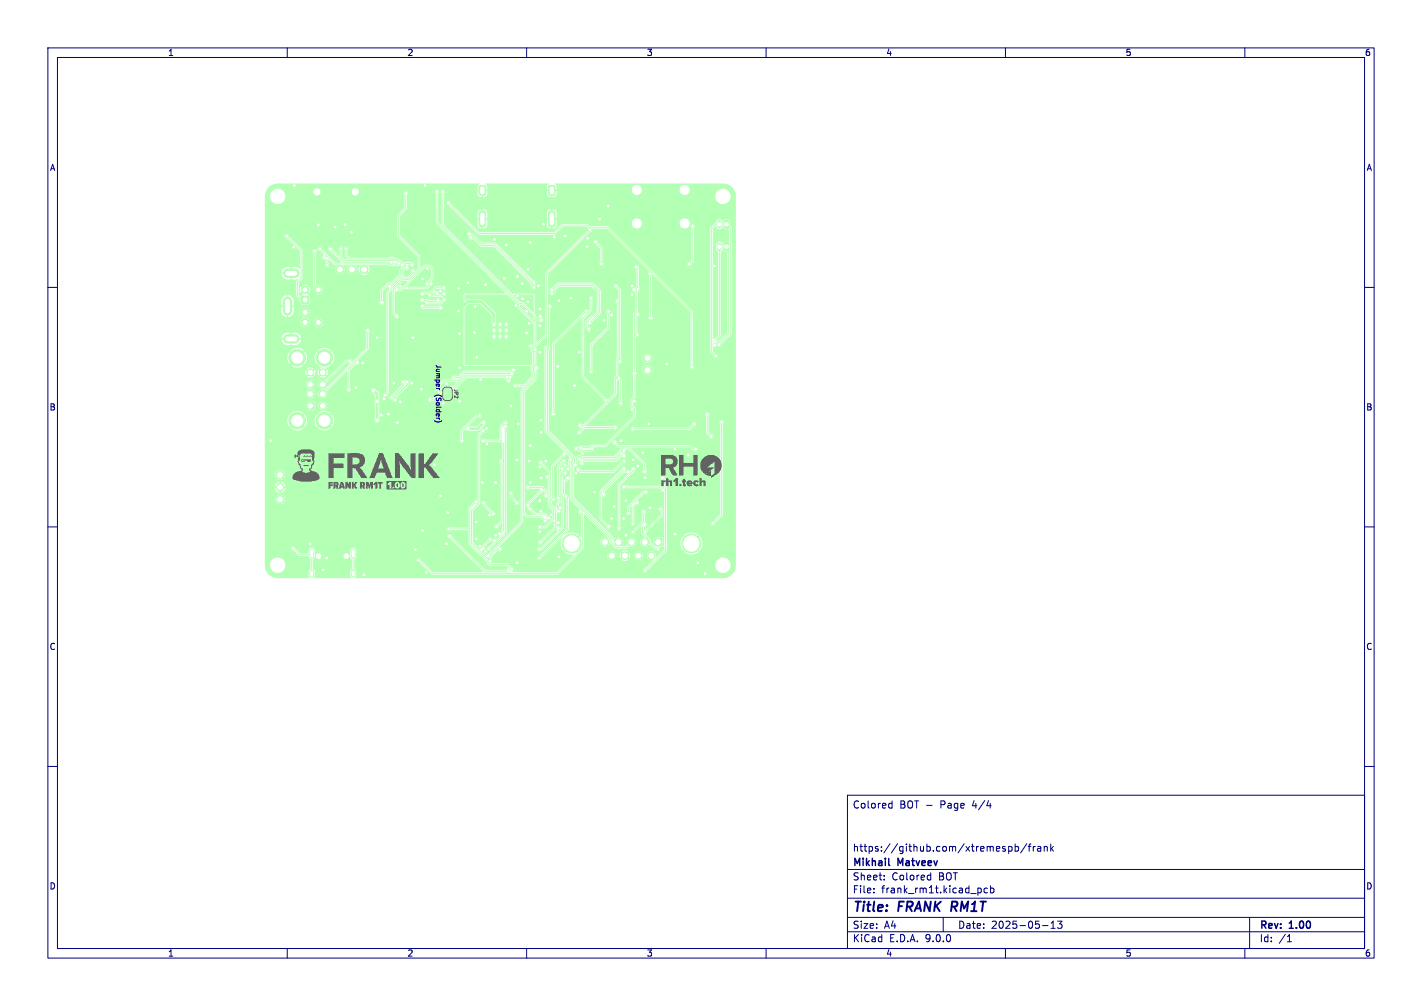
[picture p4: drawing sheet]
<svg xmlns="http://www.w3.org/2000/svg" width="297mm" height="210mm" viewBox="0 0 297 210" stroke-linecap="round" stroke-linejoin="round" font-family="sans-serif">
<defs><g id="words">
<g font-size="2.8" fill="#000080">
<text x="178" y="190.9">Title:</text>
<text x="187.7" y="190.9">FRANK RM1T</text>
</g>
<g font-size="2.1" fill="#000080">
<text x="178" y="169">Colored</text>
<text x="187.9" y="169">BOT -</text>
<text x="196.5" y="169">Page</text>
<text x="203.3" y="169">4/4</text>
<text x="178" y="178">https://github.com/xtremespb/frank</text>
<text x="178" y="184">Sheet:</text>
<text x="178" y="181.2">Mikhail</text>
<text x="186.2" y="184">Colored</text>
<text x="187.6" y="181.2">Matveev</text>
<text x="196.1" y="184">BOT</text>
<text x="178" y="186.7">File:</text>
<text x="184.1" y="186.7">frank_rm1t.kicad_pcb</text>
<text x="178" y="196.9">KiCad</text>
<text x="178" y="194.1">Size:</text>
<text x="184.7" y="194.1">A4</text>
<text x="185.7" y="196.9">E.D.A.</text>
<text x="193.3" y="196.9">9.0.0</text>
<text x="200" y="194.1">Date:</text>
<text x="207" y="194.1">2025-05-13</text>
<text x="263" y="194.3">Rev:</text>
<text x="263" y="196.9">Id:</text>
<text x="267.1" y="196.9">/1</text>
<text x="269.4" y="194.3">1.00</text>
</g>
<g font-size="1.8" fill="#000080">
<text x="35" y="11.9">1</text>
<text x="85" y="11.9">2</text>
<text x="135" y="11.9">3</text>
<text x="185" y="11.9">4</text>
<text x="235" y="11.9">5</text>
<text x="285" y="11.9">6</text>
<text x="10.3" y="35.9">A</text>
<text x="285.4" y="35.9">A</text>
<text x="10.3" y="85.9">B</text>
<text x="285.3" y="85.9">B</text>
<text x="10.3" y="135.9">C</text>
<text x="285.3" y="135.9">C</text>
<text x="10.3" y="185.9">D</text>
<text x="285.3" y="185.9">D</text>
<text x="35" y="199.9">1</text>
<text x="85" y="199.9">2</text>
<text x="135" y="199.9">3</text>
<text x="185" y="199.9">4</text>
<text x="235" y="199.9">5</text>
<text x="285" y="199.9">6</text>
</g>
<g font-size="1.4" fill="#000080">
<text x="90.8" y="76" transform="rotate(90 90.8 76)">Jumper</text>
<text x="90.8" y="82.4" transform="rotate(90 90.8 82.4)">(Solder)</text>
</g>
<text font-size="1" fill="#626262" x="94.7" y="81.1" transform="rotate(90 94.7 81.1)">JP2</text>
</g></defs>
<g fill="#b3ffb3" stroke="#b3ffb3" stroke-width=".21">
<path d="M151.3 46l.7-.1 .2 .2 .1 1.3-.2 .2-.6 .1-.2-.2z"/>
<path d="M64 84h1.5v1.5h-1.5z"/>
<path d="M151.3 50.7l.7-.1 .2 .2 .1 1.3-.2 .2-.6 .1-.2-.2z"/>
<path d="M100.1 44.2l.2-.1h.8l.3 .2 .1 2.7-.3 .3h-.9l-.2-.2z"/>
<path d="M100.1 38.8l.3-.1h.8l.2 .1 .1 1.7-.2 .2-.9 .1-.3-.1z"/>
<path d="M114.6 38.8l.3-.1h.8l.2 .1 .1 1.7-.2 .2-.9 .1-.3-.1z"/>
<path d="M114.6 44.2l.2-.1h.8l.3 .2 .1 2.7-.3 .3h-.9l-.2-.2z"/>
<path d="M62.9 61.8h1.6v1.6h-1.6z"/>
<path d="M136.6 112.4h1.6v1.6h-1.6z"/>
<path d="M92.8 81.3l.4-.2h.7l.3 .3v.7h-1.5z"/>
<path d="M92.7 82.4h1.5v.7l-.4 .3-.8-.1-.2-.2z"/>
<circle cx="64.8" cy="82.2" r=".75"/>
<circle cx="64.8" cy="80.2" r=".75"/>
<circle cx="64.8" cy="77.7" r=".75"/>
<circle cx="67.4" cy="84.7" r=".75"/>
<circle cx="67.4" cy="82.2" r=".75"/>
<circle cx="67.4" cy="80.2" r=".75"/>
<circle cx="67.4" cy="77.7" r=".75"/>
<circle cx="62.1" cy="87.8" r="1.75"/>
<circle cx="62.1" cy="74.7" r="1.75"/>
<circle cx="67.8" cy="87.8" r="1.75"/>
<circle cx="67.8" cy="74.7" r="1.75"/>
<circle cx="76" cy="56.2" r=".85"/>
<circle cx="73.5" cy="56.2" r=".85"/>
<circle cx="71" cy="56.2" r=".85"/>
<circle cx="135.3" cy="77.3" r=".85"/>
<circle cx="135.3" cy="74.7" r=".85"/>
<circle cx="63.7" cy="65.2" r=".8"/>
<circle cx="63.7" cy="60.5" r=".8"/>
<circle cx="63.7" cy="67.3" r=".8"/>
<circle cx="66.5" cy="60.5" r=".8"/>
<circle cx="66.5" cy="67.3" r=".8"/>
<circle cx="134.7" cy="113.2" r=".8"/>
<circle cx="131.9" cy="113.2" r=".8"/>
<circle cx="129.1" cy="113.2" r=".8"/>
<circle cx="126.4" cy="113.2" r=".8"/>
<circle cx="136.1" cy="116" r=".8"/>
<circle cx="133.3" cy="116" r=".8"/>
<circle cx="144.4" cy="113.5" r="2"/>
<circle cx="130.5" cy="116" r=".8"/>
<circle cx="119.4" cy="113.5" r="2"/>
<circle cx="127.8" cy="116" r=".8"/>
<circle cx="103.2" cy="67.7" r=".3"/>
<circle cx="104.4" cy="67.7" r=".3"/>
<circle cx="105.7" cy="67.7" r=".3"/>
<circle cx="103.2" cy="69" r=".3"/>
<circle cx="104.4" cy="69" r=".3"/>
<circle cx="105.7" cy="69" r=".3"/>
<circle cx="103.2" cy="70.3" r=".3"/>
<circle cx="104.4" cy="70.3" r=".3"/>
<circle cx="105.7" cy="70.3" r=".3"/>
<circle cx="58.5" cy="104.2" r=".85"/>
<circle cx="58.5" cy="101.7" r=".85"/>
<circle cx="58.5" cy="99.2" r=".85"/>
<circle cx="130.8" cy="104.5" r=".3"/>
<circle cx="112.8" cy="68" r=".3"/>
<circle cx="109.1" cy="59.2" r=".3"/>
<circle cx="116.6" cy="109.1" r=".3"/>
<circle cx="141" cy="93.8" r=".3"/>
<circle cx="83.6" cy="83.9" r=".3"/>
<circle cx="120" cy="80.5" r=".3"/>
<circle cx="88" cy="81.3" r=".3"/>
<circle cx="112.8" cy="111" r=".3"/>
<circle cx="132" cy="85.5" r=".3"/>
<circle cx="113" cy="87.8" r=".3"/>
<circle cx="132" cy="61.5" r=".3"/>
<circle cx="113" cy="99.8" r=".3"/>
<circle cx="129.8" cy="92" r=".3"/>
<circle cx="143.8" cy="95" r=".3"/>
<circle cx="86.8" cy="114.8" r=".3"/>
<circle cx="78.8" cy="70.5" r=".3"/>
<circle cx="105.7" cy="51.1" r=".3"/>
<circle cx="103.3" cy="50" r=".3"/>
<circle cx="92" cy="103.5" r=".3"/>
<circle cx="127.8" cy="65.7" r=".3"/>
<circle cx="73.4" cy="48.5" r=".3"/>
<circle cx="92" cy="60.7" r=".3"/>
<circle cx="74.4" cy="80.9" r=".3"/>
<circle cx="121" cy="73.5" r=".3"/>
<circle cx="101.6" cy="89.5" r=".3"/>
<circle cx="76" cy="120" r=".3"/>
<circle cx="130.8" cy="111.8" r=".3"/>
<circle cx="103.5" cy="111.8" r=".3"/>
<circle cx="80.2" cy="83.3" r=".3"/>
<circle cx="113.5" cy="46.7" r=".3"/>
<circle cx="93.2" cy="80.1" r=".3"/>
<circle cx="110.7" cy="50.6" r=".3"/>
<circle cx="122.6" cy="51.5" r=".3"/>
<circle cx="86.3" cy="70.5" r=".3"/>
<circle cx="134.8" cy="99.8" r=".3"/>
<circle cx="112.8" cy="64.5" r=".3"/>
<circle cx="79.6" cy="86.7" r=".3"/>
<circle cx="95.8" cy="60.2" r=".3"/>
<circle cx="101.4" cy="115.1" r=".3"/>
<circle cx="83.6" cy="59.8" r=".3"/>
<circle cx="82.3" cy="80" r=".3"/>
<circle cx="75.8" cy="75.7" r=".3"/>
<circle cx="139.3" cy="76" r=".3"/>
<circle cx="127" cy="43" r=".3"/>
<circle cx="117" cy="106" r=".3"/>
<circle cx="66.5" cy="46.9" r=".3"/>
<circle cx="118" cy="49.3" r=".3"/>
<circle cx="108.1" cy="57.7" r=".3"/>
<circle cx="149.3" cy="55.5" r=".3"/>
<circle cx="99.5" cy="112.5" r=".3"/>
<circle cx="64.8" cy="113.5" r=".3"/>
<circle cx="110.5" cy="96.3" r=".3"/>
<circle cx="112.8" cy="73.5" r=".3"/>
<circle cx="96" cy="76.7" r=".3"/>
<circle cx="72.1" cy="46.9" r=".3"/>
<circle cx="113" cy="90.3" r=".3"/>
<circle cx="112.8" cy="97.5" r=".3"/>
<circle cx="125.3" cy="45.7" r=".3"/>
<circle cx="115.8" cy="49.5" r=".3"/>
<circle cx="116.8" cy="62.7" r=".3"/>
<circle cx="100.8" cy="100.8" r=".3"/>
<circle cx="101.4" cy="59.4" r=".3"/>
<circle cx="128.3" cy="105.7" r=".3"/>
<circle cx="70" cy="47.4" r=".3"/>
<circle cx="120.3" cy="98.8" r=".3"/>
<circle cx="96" cy="83.8" r=".3"/>
<circle cx="81.1" cy="86.4" r=".3"/>
<circle cx="121.6" cy="94.7" r=".3"/>
<circle cx="135.5" cy="88.5" r=".3"/>
<circle cx="112.5" cy="59.7" r=".3"/>
<circle cx="89.3" cy="56" r=".3"/>
<circle cx="113" cy="106.7" r=".3"/>
<circle cx="135.8" cy="106" r=".3"/>
<circle cx="110.3" cy="56.3" r=".3"/>
<circle cx="93.3" cy="113.5" r=".3"/>
<circle cx="88.3" cy="58.3" r=".3"/>
<circle cx="147.3" cy="119.8" r=".3"/>
<circle cx="89" cy="119.5" r=".3"/>
<circle cx="97.8" cy="59" r=".3"/>
<circle cx="112.8" cy="104.5" r=".3"/>
<circle cx="61.3" cy="51.6" r=".3"/>
<circle cx="103.5" cy="100.8" r=".3"/>
<circle cx="93.5" cy="107" r=".3"/>
<circle cx="96" cy="69.6" r=".3"/>
<circle cx="130.3" cy="108.2" r=".3"/>
<circle cx="110.8" cy="100.8" r=".3"/>
<circle cx="90.8" cy="97" r=".3"/>
<circle cx="126.2" cy="66.8" r=".3"/>
<circle cx="134.3" cy="94.5" r=".3"/>
<circle cx="132" cy="59.7" r=".3"/>
<circle cx="100.3" cy="114" r=".3"/>
<circle cx="88.8" cy="38.7" r=".3"/>
<circle cx="101.7" cy="92.7" r=".3"/>
<circle cx="115.1" cy="107.5" r=".3"/>
<circle cx="124.3" cy="102.7" r=".3"/>
<circle cx="108.3" cy="88.5" r=".3"/>
<circle cx="61.5" cy="38.7" r=".3"/>
<circle cx="119.3" cy="62.3" r=".3"/>
<circle cx="83" cy="88.3" r=".3"/>
<circle cx="117.9" cy="97" r=".3"/>
<circle cx="95.8" cy="64.9" r=".3"/>
<circle cx="92.6" cy="84.2" r=".3"/>
<circle cx="114" cy="96.3" r=".3"/>
<circle cx="122.8" cy="49.7" r=".3"/>
<circle cx="102.3" cy="107.5" r=".3"/>
<circle cx="116.5" cy="76.5" r=".3"/>
<circle cx="105.3" cy="58.1" r=".3"/>
<circle cx="133.2" cy="97.3" r=".3"/>
<circle cx="132.5" cy="83.8" r=".3"/>
<circle cx="108" cy="117.5" r=".3"/>
<circle cx="118.6" cy="97.9" r=".3"/>
<circle cx="99.5" cy="109" r=".3"/>
<circle cx="110.8" cy="93" r=".3"/>
<circle cx="56.5" cy="92" r=".3"/>
<circle cx="68.3" cy="116.5" r=".3"/>
<circle cx="106.8" cy="84.8" r=".3"/>
<circle cx="67.5" cy="119" r=".3"/>
<circle cx="145.8" cy="117.5" r=".3"/>
<circle cx="108" cy="96" r=".3"/>
<circle cx="86" cy="80" r=".3"/>
<circle cx="88.3" cy="110.8" r=".3"/>
<circle cx="127.8" cy="108.2" r=".3"/>
<circle cx="141" cy="111.5" r=".3"/>
<circle cx="116.8" cy="116.2" r=".3"/>
<circle cx="132.3" cy="96" r=".3"/>
<circle cx="100.4" cy="79.2" r=".3"/>
<circle cx="78.8" cy="83.7" r=".35"/>
<circle cx="78.8" cy="87.7" r=".35"/>
<circle cx="78" cy="81.5" r=".35"/>
<circle cx="110.3" cy="63" r=".3"/>
<circle cx="99.2" cy="64" r=".3"/>
<circle cx="107.8" cy="63.7" r=".3"/>
<circle cx="110" cy="65" r=".3"/>
<circle cx="110.5" cy="67.5" r=".3"/>
<circle cx="110" cy="69.5" r=".3"/>
<circle cx="99.1" cy="69.4" r=".3"/>
<circle cx="109.2" cy="62.4" r=".3"/>
<circle cx="101" cy="88.3" r=".35"/>
<circle cx="99.6" cy="74.6" r=".3"/>
<circle cx="108.1" cy="61.7" r=".3"/>
<circle cx="97.8" cy="89.5" r=".35"/>
<circle cx="90" cy="59.2" r=".3"/>
<circle cx="67.8" cy="53.7" r=".3"/>
<circle cx="84.9" cy="60.1" r=".3"/>
<circle cx="68.3" cy="55.3" r=".3"/>
<circle cx="89.2" cy="59.2" r=".3"/>
<circle cx="82.8" cy="60.4" r=".3"/>
<circle cx="69" cy="52" r=".3"/>
<circle cx="81.8" cy="54.7" r=".3"/>
<circle cx="82.5" cy="54.7" r=".3"/>
<circle cx="71.2" cy="51.9" r=".3"/>
<circle cx="81.4" cy="59.8" r=".3"/>
<circle cx="85" cy="55.8" r=".3"/>
<circle cx="86.1" cy="55.3" r=".3"/>
<circle cx="79.7" cy="63.1" r=".3"/>
<circle cx="105.5" cy="89" r=".3"/>
<circle cx="103.3" cy="112.9" r=".3"/>
<circle cx="102.1" cy="114.6" r=".3"/>
<circle cx="104.5" cy="114.6" r=".3"/>
<circle cx="100.9" cy="89.9" r=".3"/>
<circle cx="102.3" cy="117.1" r=".3"/>
<circle cx="106.2" cy="79.5" r=".3"/>
<circle cx="106.5" cy="78.7" r=".3"/>
<circle cx="102" cy="116" r=".3"/>
<circle cx="111.8" cy="73" r=".3"/>
<circle cx="132.9" cy="55.7" r=".3"/>
<circle cx="133.2" cy="60.4" r=".3"/>
<circle cx="100.2" cy="86.8" r=".3"/>
<circle cx="96.4" cy="92" r=".3"/>
<circle cx="59.9" cy="49.3" r=".3"/>
<circle cx="65.7" cy="52.4" r=".3"/>
<circle cx="92" cy="64.2" r=".3"/>
<circle cx="88.2" cy="63.9" r=".3"/>
<circle cx="92.7" cy="62.6" r=".3"/>
<circle cx="89.2" cy="63.2" r=".3"/>
<circle cx="88.2" cy="61.3" r=".3"/>
<circle cx="91.2" cy="61.2" r=".3"/>
<circle cx="91.5" cy="62.7" r=".3"/>
<circle cx="88.2" cy="62.6" r=".3"/>
<circle cx="89.8" cy="61.7" r=".3"/>
<circle cx="92.7" cy="61.4" r=".3"/>
<circle cx="92.5" cy="40" r=".3"/>
<circle cx="114.8" cy="64" r=".3"/>
<circle cx="112.8" cy="66.1" r=".3"/>
<circle cx="113" cy="66.8" r=".3"/>
<circle cx="91.3" cy="40" r=".3"/>
<circle cx="110.8" cy="72.3" r=".3"/>
<circle cx="114" cy="72.6" r=".3"/>
<circle cx="113.9" cy="108.7" r=".3"/>
<circle cx="112" cy="76.7" r=".3"/>
<circle cx="94.7" cy="78.8" r=".3"/>
<circle cx="107.2" cy="77.2" r=".3"/>
<circle cx="91.7" cy="81.4" r=".3"/>
<circle cx="106.9" cy="78" r=".3"/>
<circle cx="90.6" cy="60.9" r=".3"/>
<circle cx="92.7" cy="60.1" r=".3"/>
<circle cx="104.4" cy="111.5" r=".3"/>
<circle cx="105.6" cy="88.3" r=".3"/>
<circle cx="101" cy="92" r=".3"/>
<circle cx="84" cy="55.3" r=".3"/>
<circle cx="72.3" cy="52" r=".3"/>
<circle cx="66.8" cy="52" r=".3"/>
<circle cx="83.3" cy="55" r=".3"/>
<circle cx="123.3" cy="48" r=".3"/>
<circle cx="107.6" cy="80.5" r=".3"/>
<circle cx="124.3" cy="50.5" r=".3"/>
<circle cx="125.6" cy="55.1" r=".3"/>
<circle cx="61.3" cy="114.5" r=".3"/>
<circle cx="144.7" cy="47.3" r=".3"/>
<circle cx="143.9" cy="55.1" r=".3"/>
<circle cx="127" cy="65" r=".3"/>
<circle cx="123.5" cy="77.6" r=".3"/>
<circle cx="115.6" cy="86.4" r=".3"/>
<circle cx="122.4" cy="65" r=".3"/>
<circle cx="128.7" cy="59.8" r=".3"/>
<circle cx="129.4" cy="75.4" r=".3"/>
<circle cx="126.5" cy="83.5" r=".3"/>
<circle cx="123.4" cy="62.3" r=".3"/>
<circle cx="89.8" cy="83.4" r=".3"/>
<circle cx="76.8" cy="69" r=".3"/>
<circle cx="73" cy="75.4" r=".3"/>
<circle cx="72.9" cy="81.3" r=".3"/>
<circle cx="74.6" cy="75.7" r=".3"/>
<circle cx="84.3" cy="79.7" r=".3"/>
<circle cx="81.8" cy="83" r=".3"/>
<circle cx="82.5" cy="83.5" r=".3"/>
<circle cx="85" cy="79.7" r=".3"/>
<circle cx="133.1" cy="65.7" r=".3"/>
<circle cx="133.1" cy="69.8" r=".3"/>
<circle cx="80.4" cy="82.5" r=".3"/>
<circle cx="86.3" cy="56.6" r=".3"/>
<circle cx="82.9" cy="66.1" r=".3"/>
<circle cx="84.8" cy="40.4" r=".3"/>
<circle cx="135.8" cy="57.2" r=".3"/>
<circle cx="135.9" cy="66.4" r=".3"/>
<circle cx="132.2" cy="109.3" r=".3"/>
<circle cx="133" cy="105" r=".3"/>
<circle cx="137.4" cy="114.6" r=".3"/>
<circle cx="134.7" cy="109.5" r=".3"/>
<circle cx="100.8" cy="114.5" r=".3"/>
<circle cx="132.2" cy="111.1" r=".3"/>
<circle cx="102.4" cy="112.6" r=".3"/>
<circle cx="134.4" cy="106.8" r=".3"/>
<circle cx="150.2" cy="71.9" r=".3"/>
<circle cx="149.5" cy="74.3" r=".3"/>
<circle cx="149.2" cy="72" r=".3"/>
<circle cx="149.2" cy="71.1" r=".3"/>
<circle cx="98" cy="48.8" r=".3"/>
<circle cx="115.3" cy="60.5" r=".3"/>
<circle cx="111.5" cy="59" r=".3"/>
<circle cx="123.1" cy="67.4" r=".3"/>
<circle cx="111.5" cy="60" r=".3"/>
<circle cx="123" cy="68.7" r=".3"/>
<circle cx="115.3" cy="61.3" r=".3"/>
<circle cx="98.3" cy="49.6" r=".3"/>
<circle cx="114.6" cy="108.1" r=".3"/>
<circle cx="106.8" cy="103" r=".3"/>
<circle cx="134.8" cy="111" r=".3"/>
<circle cx="110.8" cy="106.2" r=".3"/>
<circle cx="138" cy="106.2" r=".3"/>
<circle cx="108" cy="105" r=".3"/>
<circle cx="114" cy="103.5" r=".3"/>
<circle cx="110.3" cy="101.7" r=".3"/>
<circle cx="144.5" cy="76.6" r=".3"/>
<circle cx="93.6" cy="42.4" r=".3"/>
<circle cx="148.5" cy="91.1" r=".3"/>
<circle cx="147.7" cy="86.5" r=".3"/>
<circle cx="132.5" cy="77.9" r=".3"/>
<circle cx="132.5" cy="60.4" r=".3"/>
<circle cx="121.3" cy="93.5" r=".3"/>
<circle cx="129.6" cy="84.2" r=".3"/>
<circle cx="129.3" cy="79" r=".3"/>
<circle cx="128.9" cy="62.9" r=".3"/>
<circle cx="121.2" cy="88.8" r=".3"/>
<circle cx="132.3" cy="89.5" r=".3"/>
<circle cx="145" cy="88.5" r=".3"/>
<circle cx="148.9" cy="109.2" r=".3"/>
<circle cx="150.7" cy="88.1" r=".3"/>
<circle cx="145.3" cy="93.8" r=".3"/>
<circle cx="128.4" cy="92.4" r=".3"/>
<circle cx="121" cy="90.3" r=".3"/>
<circle cx="128.5" cy="89.3" r=".3"/>
<circle cx="132.3" cy="97.9" r=".3"/>
<circle cx="116.6" cy="110.3" r=".3"/>
<circle cx="112.9" cy="96.6" r=".3"/>
<circle cx="112.9" cy="113.2" r=".3"/>
<circle cx="129.3" cy="110.3" r=".3"/>
<circle cx="116.7" cy="106.7" r=".3"/>
<circle cx="130.3" cy="97.8" r=".3"/>
<circle cx="117.3" cy="97.9" r=".3"/>
<circle cx="127.1" cy="109.9" r=".3"/>
<circle cx="130.3" cy="96.3" r=".3"/>
<circle cx="120.8" cy="98" r=".3"/>
<circle cx="117.8" cy="96.2" r=".3"/>
<circle cx="116.6" cy="104" r=".3"/>
<circle cx="121.1" cy="95.9" r=".3"/>
<circle cx="115.6" cy="104.3" r=".3"/>
<circle cx="117.8" cy="94.9" r=".3"/>
<circle cx="130.3" cy="94.1" r=".3"/>
<circle cx="112.7" cy="114.6" r=".3"/>
<circle cx="120.2" cy="97" r=".3"/>
<circle cx="134.6" cy="98.4" r=".3"/>
<circle cx="119.1" cy="96" r=".3"/>
<circle cx="118" cy="98.8" r=".3"/>
<circle cx="131.2" cy="98.5" r=".3"/>
<circle cx="112.6" cy="116.5" r=".3"/>
<circle cx="126.1" cy="103.2" r=".3"/>
<circle cx="118.2" cy="103.6" r=".3"/>
<circle cx="118.6" cy="99.8" r=".3"/>
<circle cx="101" cy="105" r=".3"/>
<circle cx="138.5" cy="102.2" r=".3"/>
<circle cx="113.1" cy="102.4" r=".3"/>
<circle cx="130.3" cy="101.7" r=".3"/>
<circle cx="110.3" cy="105.5" r=".3"/>
<circle cx="103" cy="107.2" r=".3"/>
<circle cx="93.7" cy="110.4" r=".3"/>
<circle cx="106.9" cy="118.9" r=".3"/>
<circle cx="134.7" cy="119.1" r=".3"/>
<circle cx="138.4" cy="99.8" r=".3"/>
<circle cx="99.5" cy="104.8" r=".3"/>
<circle cx="114.3" cy="99.5" r=".3"/>
<circle cx="130.3" cy="95.1" r=".3"/>
<circle cx="121.5" cy="96.7" r=".3"/>
<circle cx="112.8" cy="110" r=".3"/>
<circle cx="134.9" cy="102.7" r=".3"/>
<circle cx="121.2" cy="106.8" r=".3"/>
<circle cx="87.5" cy="116.9" r=".3"/>
<circle cx="131.3" cy="107.1" r=".3"/>
<circle cx="123.6" cy="93.6" r=".3"/>
<circle cx="120.4" cy="93.6" r=".3"/>
<circle cx="103.7" cy="110" r=".3"/>
<circle cx="104.6" cy="96.3" r=".3"/>
<circle cx="93.9" cy="111.9" r=".3"/>
<circle cx="106.1" cy="119.1" r=".3"/>
</g>
<path d="M150.3 46.5v.7M150.3 51.2v.7M65.1 115v1.1M65.1 119.4v.6M73.8 115v1.1M73.8 119.4v.6" fill="none" stroke="#b3ffb3" stroke-width="1"/>
<path d="M60.1 57.1h1.5M60.1 62.9v2M60.1 70.8h1.5" fill="none" stroke="#b3ffb3" stroke-width="2"/>
<path d="M95.8 64.9l1.9-1.9h2.8l2.7 2.7v2M78 81.5l.8 .8v5.5M101 88.3l-1.2 1.2h-2" fill="none" stroke="#b3ffb3" stroke-width=".6"/>
<g fill="none" stroke="#b3ffb3" stroke-width=".21">
<path d="M91.3 40v6.5l17 17v.6l2.7 2.7h2M59.9 49.3l3 3v5.8l-.8 .8v2.7l1 1M65.7 52.4v7.3l.8 .8M66.8 52l3.1 3.1h11.4l.2 .2h1.5l.3-.3M67.8 53.8l.5 .5v1M69 52l2.8 2.8h10M71.2 51.9v1.8l.7 .7h9.4l.2-.2h.5l.5 .5M72.3 52v1.3l.7 .7h8.2l.2-.2h.8l.9 .7h.4l.5 .5v.3M84.8 40.4v3.1l-1.5 1.5v4.3l4.2 4.2v2.8l-2.1 2.1h-1.3l-1.8 1.8v5.2l.6 .7M85 55.8v.3h-.5l-.5 .5v.9l-2.3 2.3h-.3M85.9 55l.2 .2M85.9 55.1l-1.1-.1-.2 .5-.9 .9v.9l-1.9 1.9h-.6l-1.5 1.5v2.4"/>
<path d="M86.1 55.2v.1M86.3 56.6v.4l-1.1 1h-1.2l-3 3v20.9l-.6 .6M89.2 59.2l1.1-1v-2.2l-.5-.5h-1l-5 4.9h-1M89.2 59.2h.1M90 59.2l-.8 .9h-4.3M92.5 40v7.2l16.2 16.2h.5l2.5 2.5v.6h.8l.3-.4M93.5 42.3l6.5 6.5h15.8l1.7-1.8h5.1l.4 .4h3.8l17.7 17.7v11.5M98 48.8l.2 .2h.6l1.9 1.9h2.7l8.1 8.1M98.3 49.6l.3-.2 1.9 1.9h2.8l7.7 7.6v.3l.5 .6v.2M110.3 58.2v.1M123.3 48l-9.1 9.1v12.7l-3 3v.4l.2 .2v2.7l-.3 .3 .2 2.3-1.8 1.8h-1.9M124.3 50.5l1.3 1.2v3.4"/>
<path d="M128.7 59.8l.7 .7v14.9M132.9 55.7l.3 .3v4.4M135.8 57.2l.1 9.2M144.7 47.3v7.1l-.8 .7M150.3 46.8h-.8l-.9 .9v25.8l.9 .8M150.3 51.5v18.6l-1.1 1M151.8 46.8l.7 .8v22l-2.3 2.3M151.8 51.5l.4 .4v17.6l-2 1.9h-.2l-.8 .6M62.7 62.2v.4h1M73 75.4h-.7l-4.9 4.9M74.6 75.7h-.3l-1.4 1.4v4.2M76.8 69v3.7l-9.4 9.4"/>
<path d="M88.2 63.9l.3 .3h3.5M88.2 62.6l1.3 .1 .2 .2h1.6l.2-.2M91.2 61.2l-.2 .2h-.7l-.3-.3h-1.6l-.2 .2M92.7 62.6l-.6 .7-2.9-.1M92.7 61.4l-.4 .4-2.5-.1M92.7 60.1h-1.7l-.4 .4v.4M106.2 79.5l-.8-.8h-8l-2.9 2.9M106.5 78.7l-.4-.4h-8.8l-2.5 2.5h-1.9l-1.2 1.3M106.9 78h-9.8l-1.5 1.5h-2.9l-1 1v.9M107.2 77.2h-.4l-.4 .4h-9.4l-1.2 1.2h-1.1M111.4 66.8v.5l.4 .3v4.1l-.6 .6h-.4M111.8 73v3.2l-.3 .3v.9l.2 .2v1.2l-2.7 2.7v27.5l-7 7"/>
<path d="M112 76.8v2.2l-2.6 2.6v25.5l.6 .7h2.9l1 .9M114 72.6v17.5l5.6 5.6v.6l-.3 .3v7.5l8.3 8.3v.7l1.1 1.2h2.1l1.1-1.1M114.8 64l-.2 .3v8.5l-.2 .2v16.9l5.6 5.7v.8l-.4 .4v7.2l9.2 9.2M115.3 60.5l1.2-1.2h7.3l1.5 1.5v4.5l-2.2 2.1M115.3 61.3l1.3-1.7h7l1.3 1.3v4.2l-2.4 2.1v1.1l.5 .4M122.4 65l-6.8 6.8v14.6M123.4 62.3v2.4l-1.6 1.7v12.3l4.7 4.8M127 65v3.5l-3.5 3.5v5.6M128.6 79h.7l.3 .4v4.8M128.6 79v3.2l-6.6 6.6h-.8M128.9 62.9v.3l.2 .2v11.6l-.2 .2v3.5l-.3 .3M132.5 60.4l.5 .6v4l-.5 .5v17.5l-.5 .5v1.2l.6 .6v1.6l-6.2 6.2h-3l-.4 .4h-1.7"/>
<path d="M133.1 65.7l-.2 .2v3.7l.2 .2M89.8 83.4h.8M92.8 81.9h.3M93 81.7l-.7 .7M93.8 82.5h.3M94.5 82.2l-.7 .7M100.2 86.8h-.6l-3.2 3.1v2.1M100.9 89.9l-.9 .9v14.2l-1.5 1.5v6.8l3.8 3.8M101 92h3.6M104.6 96.3v.5l.2 .2v11.8l-1.1 1.2M104.6 92l.6 .6v18.1l-.8 .8M105.5 89v22.2l-1.6 1.7h-.6v.4l-1.2 1.3"/>
<path d="M105.6 88.3l-1 .8v2.9M112.9 96.6l2.1 2.1v6.6l1 1v3.7l-.3 .3M114.3 99.5l.4 .2v5.8l1 1v1.9l-1.7 1.6h-1.2M117.3 97.9l-.3 .3v5.4l.2 .2v.6l-.7 .7v1.1l.2 .5M117.4 99.1h.1M117.8 96.2l-1.2 1.2v6.6M117.8 94.9l-2.4 2.4v6.8l.2 .2M118 98.8l-.4 .3h-.2M118.6 99.8l-.9 .9v2.4l.9 .8v6.6l-6 6M119.1 96l-.2 .1v1.2h-.5l-1 1.3v4.8l.2 .2v6.5l-4.6 4.5h-.3M120.2 97l.1-.2v-1l.5-.5h.5l.2 .2h6.8l1.4-1.4v-.3l.4-.3h1.2l3.3 3.4v1.5M120.4 93.6h.3"/>
<path d="M120.7 93.6h.1M123.6 93.6l-.3 .4h-2.2l-.4-.4M128.4 92.4l.7 .7h15l.7 .7h.5M128.5 89.3h-6.5l-1 1M130.3 97.8l-4.8 4.8v5.7l1.6 1.6M130.3 96.3l-2.2 2.2h-6.9l-.4-.5M130.3 94.1l-1.8 1.8h-7.4M130.3 95.1h-.6l-1.1 1.1h-6.6l-.5 .5M131.2 98.5h-1.1l-4 4v.7M132.3 97.9v.4l-3 2.9v9.1M134.6 98.4h.1M138.4 99.8l.6 .6v14.4l-4.3 4.3"/>
<path d="M145 88.5l-1 1h-11.7M147.7 86.5v3.8l.8 .8M150.7 88.1v19.4l-1.8 1.7M61.3 114.5l1.3 1.3h2.5v4.2M73.8 115.8v4.2M93.7 110.4h4.4M93.9 111.9l7.4 7.4h4.6l.2-.2M99.5 104.8l-1.4 1.3v7.4l3.6 3.6v.3l.5 .4h3.7l1 1.1M101 105v.3l2 2M102.3 117.1h.1M102.4 112.6l-1.3 1.3v.3l-.3 .3M104.5 114.6h-.6l-1.3 1.3v.3l-.5 .4v.4"/>
<path d="M106.8 103v.8l1.2 1.2M110.3 101.8h3l.7 .7v1M110.8 106.3l1 1h2l.8 .8M113.1 102.4l-2.8 2.9v.2M115.7 110.3l-2.8 2.9M115.7 110.3h.9M121.2 106.8l.5 .5v7.1l-5.3 5.3h-26.1l-2.8-2.8M130.3 101.7h7.4l.8 .6M133 105l-.8 .7v3.6M134.4 106.8v2.1l-2.2 2.2M134.7 109.5l-.5 .5v1.2l1.5 1.5v.7l1.2 1.2h.5M134.9 102.7h-.5l-3.1 3.2v1.2"/>
<path d="M138 106.3l.3 .2v1l-3.5 3.5"/>
</g>
<path d="M84.3 79.8v.7l-2.5 2.5M85 79.8v.6l-2.5 2.5v.6" fill="none" stroke="#b3ffb3" stroke-width=".3"/>
<g fill="#b3ffb3">
<path d="M110.7 105.2l2.3-2.4 .4-.1 .2-.2 .2 .1-.1 .5a.49 .49 0 0 0 0 .7 .49 .49 0 0 0 .7 0v1.7l1 1.1v1.6l-1.5 1.6h-.8a.46 .46 0 0 0-.6-.1 .46 .46 0 0 0 0 .7 .46 .46 0 0 0 .7-.1l.9-.1 1.6-1.5v1.2l-2.8 2.9a.47 .47 0 0 0-.5 .4 .47 .47 0 0 0 .6 .5 .47 .47 0 0 0 .3-.6l2.6-2.5h.3l.3 .1-3.4 3.6a.48 .48 0 0 0-.7-.1 .48 .48 0 0 0 0 .7 .48 .48 0 0 0 .7 0l4.7-4.6v-6.3l.5 .1v6.3l-5.6 5.6a.46 .46 0 0 0-.5 .5 .46 .46 0 0 0 .5 .4 .46 .46 0 0 0 .4-.6l4.3-4.3h.2a2.35 2.35 0 0 0 .1 3l.5-.5 .2 .2-.5 .5a2.87 2.87 0 0 0 2 .6l-3.6 3.6h-9.3a.51 .51 0 0 0 .4-.6 .51 .51 0 0 0-.6-.4l-.9-.8-3.3-.1a.63 .63 0 0 0-.1-.9l.3-.2v-.4l1.2-1.1a.5 .5 0 0 0 .9-.1 .57 .57 0 0 0-.6-.7l4.9-5 .1-1.6 .7 .5h2.8l.6 .6a.48 .48 0 0 0 .6 .5 .48 .48 0 0 0 .4-.6 .47 .47 0 0 0 .7-.3 .47 .47 0 0 0-.6-.5l-.6-.6h-2l-.7-.8a.54 .54 0 0 0-.5-.6z"/>
<path d="M118 100.8l.5-.5 .5-.2v4.1l2.1 2.1a.51 .51 0 0 0-.4 .6 .51 .51 0 0 0 .6 .4l.2 .2v4.6l-.1 .1-.3-.3-.5 .5-.2-.2 .5-.5a2.46 2.46 0 0 0-3-.1l.9-1-.1-6.9a.62 .62 0 0 0-.6-.6l-.1-.2z"/>
<path d="M117.2 104.8h.1v5.2l-.3 .1a.54 .54 0 0 0-.7-.2v-2.9a.53 .53 0 0 0 .8-.2 .53 .53 0 0 0-.4-.7v-.8z"/>
<path d="M114.2 70.2h.1v1.9a.51 .51 0 0 0-.7 .2 .51 .51 0 0 0 .1 .7v17.1l4.2 4.3a.52 .52 0 0 0-.6 .6l-2.1 2.2-.1 1.1-1.7-1.6a.46 .46 0 0 0-.5-.5 .46 .46 0 0 0-.4 .5 .46 .46 0 0 0 .5 .4l1.7 1.7v.4a.51 .51 0 0 0-.8 .2 .51 .51 0 0 0 .5 .7l-.1 3.1-.1-.9-.8-.8h-2.8a.46 .46 0 0 0-.7 0 .46 .46 0 0 0 .1 .6 .46 .46 0 0 0 .7-.1l2.1 .1-.1 .4-2.6 2.6a.49 .49 0 0 0-.3 .6 .49 .49 0 0 0 .5 .3v.1a.49 .49 0 0 0 .6 .6l.6 .8h-1.4l-.5-.5v-25.2l2.6-2.7 .1-2a.51 .51 0 0 0 .1-.5 .51 .51 0 0 0-.4-.4v-2.8a.58 .58 0 0 0-.1-.9z"/>
<path d="M115.6 97.4l2.1-2.1a.48 .48 0 0 0 .6-.5l.7 .7a.5 .5 0 0 0-.3 .7l-.1 .9a.82 .82 0 0 0-.8 .5 .61 .61 0 0 0-.9 0l.8-.9a.46 .46 0 0 0 .5-.5 .46 .46 0 0 0-.5-.4 .46 .46 0 0 0-.4 .5l-.9 1-.1 6.3a.51 .51 0 0 0-.1 .6 .51 .51 0 0 0 .5 .3l-.5 .6-.1 1-.8-.9v-.5a.51 .51 0 0 0 .7-.3 .51 .51 0 0 0-.4-.7z"/>
<path d="M118.5 97.6l.5 .1v1.8a.49 .49 0 0 0-.6-.1 .49 .49 0 0 0-.3 .5l-.5 .4v-.8l.2-.2a.55 .55 0 0 0 .6-.4 .55 .55 0 0 0-.3-.7l.1-.3z"/>
<path d="M92 80.6l.9-.9 2.5 .1-.7 .7-1.9 .1-.6 .5-.2-.2z"/>
<path d="M84.2 58.7h1l-1.5 1.5h-.5l-.2-.2z"/>
<path d="M88.8 55.8h.8l.4 .3v1.9l-.7 .7a.5 .5 0 0 0-.5 .5 .5 .5 0 0 0 .4 .5l-.2 .2h-3.7l-.3-.3z"/>
<path d="M56.1 39.1a2.7 2.7 0 0 1 1.9-.8h42.1l.1 .1-.4 .4v.8h.5v.3h-.5v.6a.69 .69 0 0 0 .8 .6v-.5h.3v.5h.3l.3-.1 .2-.4 .1-.7h-.6v-.3h.6l-.1-.8-.4-.4 .1-.1h13.2l.1 .1-.4 .4v.8h.5v.3h-.5v.6a.69 .69 0 0 0 .8 .6v-.5h.3v.5h.3l.3-.1 .2-.4 .1-.7h-.6v-.3h.6l-.1-.8-.4-.4 .1-.1h35.1a2.69 2.69 0 0 1 2.7 2.6h-1.1v-.3a1.6 1.6 0 0 0-2.3-1.1h-6.2l-.1-.2a1.06 1.06 0 0 0-1.1-.7 1.06 1.06 0 0 0-.9 .9h-7.9l-.1-.2a1.06 1.06 0 0 0-1.7-.4 1.06 1.06 0 0 0 .3 1.7 1.06 1.06 0 0 0 1.5-1.1h7.9v.3a1.06 1.06 0 0 0 1.1 .9 1.06 1.06 0 0 0 1-1.2h6.2l-.1 .1a1.6 1.6 0 0 0 .1 2.8 1.6 1.6 0 0 0 2.3-1.5h1.1v3.4h-37.4l-.3-.4-.6-.1v.6h-.3v-.6a.69 .69 0 0 0-.8 .5h-12.5l-.3-.4-.6-.1v.6h-.3v-.6a.69 .69 0 0 0-.8 .5v1.3h.5v.3h-.5v1.4l.3 .3 .5 .1v-.7h.3v.7a.69 .69 0 0 0 .9-.6v-1.2h-.6v-.3h.6v-1.3h12.5v1.3h.5v.3h-.5v1.4l.3 .3 .5 .1v-.7h.3v.7a.69 .69 0 0 0 .9-.6v-1.2h-.6v-.3h.6v-1.3h37.4v3.2h-.9l-.4-.4v-.9l-.1-.3-.9-.1-.3 .4 .1 1.5 .2 .1 .9 .1v2.6h-.9l-.3 .4v1.3l.3 .3 .5 .1v16.7l-1.7 1.8-.4 .1-.1-.2 .8-.9v-17.6l.4-.5v-.9a.67 .67 0 0 0-.7-.6 .67 .67 0 0 0-.6 .6v.9l.4 .5v17.5l-.6 .6-.5 .1v-22.9l.7-.6a.68 .68 0 0 0 .6 .6 .68 .68 0 0 0 .7-.6v-.9a.71 .71 0 0 0-.8-.5 .71 .71 0 0 0-.6 .7h-5.4l-.1-.2a1.06 1.06 0 0 0-1.1-.7 1.06 1.06 0 0 0-.9 .9h-7.9l-.1-.2a1.06 1.06 0 0 0-1.7-.4 1.06 1.06 0 0 0 .3 1.7 1.06 1.06 0 0 0 1.5-1.1h7.9v.3a1.06 1.06 0 0 0 1.1 .9 1.06 1.06 0 0 0 1-1.2h5.4l-.8 .7h-3.5a.46 .46 0 0 0-.8-.3 .46 .46 0 0 0 .1 .8v6.5l-.5 .5a.46 .46 0 0 0-.5 .5 .46 .46 0 0 0 .5 .4 .46 .46 0 0 0 .4-.6l.6-.6v-6.7l.2-.5h3.5l-.3 .4v25.9l.6 .7a.46 .46 0 0 0 .5 .5 .46 .46 0 0 0 .5-.5 .46 .46 0 0 0-.6-.4l-.5-.5v-.8h.5l.3-.4a.52 .52 0 0 0 .6 .3 .52 .52 0 0 0 .4-.6l2.1-2.1v-22.2h.9v29.7h-17.4a1.01 1.01 0 0 0-1.6-.8 1.01 1.01 0 0 0 0 1.7 1.01 1.01 0 0 0 1.6-.7v-.2h17.4v10.8h-2.6a.46 .46 0 0 0-.7-.3 .46 .46 0 0 0 0 .8v2.6h-1.4l-.2-.3-.4-.1-.4-.5 .1-3.3a.46 .46 0 0 0-.1-.7 .46 .46 0 0 0-.7 .1 .46 .46 0 0 0 .2 .7v1.4h-2a.47 .47 0 0 0-.6-.3 .47 .47 0 0 0-.4 .5l-.6 .6h-11.3a.46 .46 0 0 0-.7 0 .46 .46 0 0 0 .1 .7 .46 .46 0 0 0 .7-.1h11.4l.8-.8 .4-.1 .2-.5h2v2l.6 .8a.45 .45 0 0 0 .5 .4 .45 .45 0 0 0 .4-.5h1.4v2.6h-4.7v-.1a.56 .56 0 0 0-.9-.1l-.6-.6h-14.9l-.5-.6a.46 .46 0 0 0-.5-.4 .46 .46 0 0 0-.4 .6 .46 .46 0 0 0 .6 .3l.5 .6 .7 .1-.2 .5-1.3 1.3h-6.6l-.3-.2h-.5l-.6 .4-5.6-5.6v-16.8l.2-.2v-8.4a.46 .46 0 0 0 .5-.6 .46 .46 0 0 0-.7-.3h-.1v-6.5l8.7-8.6a.57 .57 0 0 0 .5-.8h3l7.3 7.3h-8l-.2-.3v-3.1l-1-1.2a.46 .46 0 0 0-.6-.3 .46 .46 0 0 0-.3 .5 .46 .46 0 0 0 .6 .4l.8 .8v2.9a.45 .45 0 0 0 .1 .8 .45 .45 0 0 0 .6-.5h8l1.7 1.6-.1 .2a.49 .49 0 0 0-.3 .4 .49 .49 0 0 0 .3 .5v2.6h-1.9l-.2-.4v-3.9l-.2-.4a.47 .47 0 0 0-.5-.3 .47 .47 0 0 0-.4 .6 .47 .47 0 0 0 .6 .3v3.7l-.1 .2a.49 .49 0 0 0-.7 0 .49 .49 0 0 0 0 .7l.6 .3v3.8l-.6 .5v12.1l-.1 .4 .1 .4v4.6l-.5 .6v.6h-1.6l-.2-.3v-4.5l-.2-.2a.58 .58 0 0 0-.6-.6v-2.6a.51 .51 0 0 0 .7-.2 .51 .51 0 0 0-.1-.7v-14.5l-.6-.7a.46 .46 0 0 0-.5-.5 .46 .46 0 0 0-.4 .6 .46 .46 0 0 0 .6 .3l.4 .5h-3.7l-1.7-1.7h-7.3l-1.1 1-.5 .2-.1 .4 .2 .3a.47 .47 0 0 0 .1 .8 .47 .47 0 0 0 .6-.5l.3-.3 .1-.4 .7-.6h6.7l1.1 1.1 .1 4-2.4 2v1.3l.3 .4a.46 .46 0 0 0 .4 .5 .46 .46 0 0 0 .5-.6 .46 .46 0 0 0-.6-.3l-.1-.4h.2a.5 .5 0 0 0 .6-.6l1.9-2v-4.6h3.7v1.8a.55 .55 0 0 0-.8 .3 .55 .55 0 0 0 .4 .7v1.5h-1.3v-.1a.47 .47 0 0 0-.8-.2 .47 .47 0 0 0 .1 .7v3l-3.6 3.6v5.2a.46 .46 0 0 0 0 .7 .46 .46 0 0 0 .7-.1 .46 .46 0 0 0-.2-.6v-5.1l3.6-3.5v-3.2l.2-.4h1.3v9.9l-.2 .3v3.4l-.3 .4v3.1l-1.3 1.3-.2-.3-.4-.1-4.4-4.4v-12.1l1.7-1.7v-2.2a.46 .46 0 0 0 0-.6 .46 .46 0 0 0-.7 0 .46 .46 0 0 0 .2 .7v1.9l-.3 .2a.51 .51 0 0 0-.6-.3 .51 .51 0 0 0-.4 .6l-6.6 6.7v14.2a.46 .46 0 0 0 0 .7 .46 .46 0 0 0 .7 0 .46 .46 0 0 0-.2-.7v-14.1l5.6-5.6 .1 12.5 4.6 4.6 .1 .4 .2 .2-4.5 4.6h-.4a.46 .46 0 0 0-.6 0 .46 .46 0 0 0 .1 .7 .46 .46 0 0 0 .6-.2l.1 .1-.6 .6a.46 .46 0 0 0-.5 .5 .46 .46 0 0 0 .5 .4 .46 .46 0 0 0 .4-.6l.6-.6h6a.46 .46 0 0 0 .7 0 .46 .46 0 0 0 0-.7 .46 .46 0 0 0-.7 .2l-5.8-.1 6.5-6.5 .1-3.1 .5 .2v4.3a.45 .45 0 0 0 .1 .8 .45 .45 0 0 0 .6-.5h1.6v.7l.6 .6v1.5l-6 5.9h-3l-.4 .4h-1.2a.61 .61 0 0 0-.9 .2 .49 .49 0 0 0-.6-.1 .49 .49 0 0 0-.3 .5 .48 .48 0 0 0 .8 .2l.3 .3h2.3l.7-.4 .1-.6h2.4l6.3-6.2v-1.9l-.6-.7v-.8l.5-.6v-4.7a.51 .51 0 0 0 .1-.9v-7.2a.51 .51 0 0 0 .7-.3 .51 .51 0 0 0-.4-.7v-3.2a.51 .51 0 0 0 .5-.4 .51 .51 0 0 0-.4-.6v-4.3l.4-.2 .1-.3h1.9v5.7a.46 .46 0 0 0 0 .7 .46 .46 0 0 0 .7-.1 .46 .46 0 0 0-.2-.7v-8.4l.2-.2 7.9 7.9 .1 9.4h-8a1.01 1.01 0 0 0-1.6-.7 1.01 1.01 0 0 0 0 1.7 1.01 1.01 0 0 0 1.6-.8v-.2h8l-.1 1.7a.46 .46 0 0 0 0 .7 .46 .46 0 0 0 .7-.1 .46 .46 0 0 0-.1-.7l-.1-11.2-17.7-17.8h-3.8l-.6-.5h-5.1l-1.9 1.8h-15.5l-6-6.1a.46 .46 0 0 0-.5-.5 .46 .46 0 0 0-.4 .6 .46 .46 0 0 0 .5 .3l6.3 6.2h15.8l1.8-1.7h4.8l.5 .4-.1 .4-8.8 8.8-.1 2h-1.9l-8.5-8.2-2.7-.1-2-1.8a.39 .39 0 0 1-.5-.3 .49 .49 0 0 0-.7 .2 .49 .49 0 0 0 .3 .7 .5 .5 0 0 0 .2 .6 .5 .5 0 0 0 .7-.1l1.7 1.6h2.7l7.5 7.5v.4l.4 .3a.47 .47 0 0 0 .3 .7 .47 .47 0 0 0 .6-.3 .47 .47 0 0 0-.4-.6l.4-.6h1.9v10.7l-1.8 1.9-.1-3.9-.3-.5h1a.49 .49 0 0 0 .7 0 .49 .49 0 0 0-.2-.8 .48 .48 0 0 0-.4-.7 .48 .48 0 0 0-.5 .6h-.3l-.1-.4-.3-.4v-4h-4.6l-14.2-14.3v-6.8a.46 .46 0 0 0 0-.6 .46 .46 0 0 0-.7 .1 .46 .46 0 0 0 .2 .6l-.1 6.6-.7-.6v-6.1a.46 .46 0 0 0 .1-.6 .46 .46 0 0 0-.7 0 .46 .46 0 0 0 .1 .7l.1 6.2 9.3 9.4h-9.9l-.7-.8h-1.1l-.9 .8-.1-2.6-4.2-4.3v-3.9l1.5-1.6 .1-2.9a.45 .45 0 0 0 0-.6 .45 .45 0 0 0-.6-.1l-9.6-.1a.75 .75 0 0 0-.7-.6 .75 .75 0 0 0-.8 .7l-6.5-.1a.76 .76 0 0 0-1.2-.4 .76 .76 0 0 0 .2 1.3 .76 .76 0 0 0 1-.8h6.5v.1a.75 .75 0 0 0 .9 .7 .75 .75 0 0 0 .6-.8h9.6l-.2 .3 .2 .6h-24.9a1.61 1.61 0 0 0-2.4-1.3 1.61 1.61 0 0 0 0 2.8 1.61 1.61 0 0 0 2.4-1.3v-.2h24.9v2.5l-1.5 1.6v4.3l4.2 4.3 .1 2.5-.6 .5a.49 .49 0 0 0-.7-.4 .49 .49 0 0 0-.1 .8l-.8 .8h-.9l.1-1.2 .3-.3h.5a.5 .5 0 0 0 .4-.5 .5 .5 0 0 0-.5-.5h.6a.46 .46 0 0 0 .5 .4 .46 .46 0 0 0 .4-.5 .46 .46 0 0 0-.5-.4l-1.3-.1-.3 .3-.7-.8h-.6l-.9-.6h-.9l-.3 .2h-7.9l-.6-.6 .1-.9a.46 .46 0 0 0 0-.7 .46 .46 0 0 0-.7 .1 .46 .46 0 0 0 .1 .7v1l.6 .6v.1h-.6l-.5-.5v-1.3a.46 .46 0 0 0 0-.7 .46 .46 0 0 0-.7 .1 .46 .46 0 0 0 .1 .7v1.1l-1.5-1.4a.46 .46 0 0 0-.4-.5 .46 .46 0 0 0-.5 .5 .46 .46 0 0 0 .6 .4l2.3 2.3h-1.4l-2.7-2.7-.1-.2a.46 .46 0 0 0-.5-.4 .46 .46 0 0 0-.4 .6 .46 .46 0 0 0 .6 .3l.8 .9a.48 .48 0 0 0-.4 .5 .48 .48 0 0 0 .6 .4l.2 .2-.1 .6a.46 .46 0 0 0 0 .7 .46 .46 0 0 0 .7-.1 .46 .46 0 0 0-.1-.7v-.7l1.2 1.1 .5 .1a1.03 1.03 0 0 0 0 1.5 1.03 1.03 0 0 0 1.5 0 1.03 1.03 0 0 0-.2-1.5h1.3a1.03 1.03 0 0 0-.1 1.5 1.03 1.03 0 0 0 1.5 0 1.03 1.03 0 0 0-.2-1.5h1.2l.5 .4-.2 .2-.5-.5a1.14 1.14 0 0 0 0 1.5l.5-.5 .2 .2-.5 .5h.1a1.14 1.14 0 0 0 1.3 0l-.4-.5 .2-.2 .5 .5v-.1a1.14 1.14 0 0 0 0-1.4l-.5 .5-.2-.2 .5-.4h4.4l.3 .2 1.7-.1a.4 .4 0 0 1 .5 0 .4 .4 0 0 1 .1 .4l-.4 .5v.9l-1.7 1.7h-.7l-1.4 1.4h-12.1l-.1-.2a1.18 1.18 0 0 0-1.4-.6v-6.8a.46 .46 0 0 0 0-.7 .46 .46 0 0 0-.7 .1 .46 .46 0 0 0 .2 .6v7l.2 .2-.1 .4h-.8l-.2-.6-.5 .5-.2-.2 .5-.5a1.09 1.09 0 0 0-1.4 0l.5 .5-.2 .2-.5-.5v.1a1.09 1.09 0 0 0 0 1.3l.5-.5 .2 .2-.5 .5 .3 .2-.6 .2-.3-.2v-2.6l.8-.8v-5.9l-2.8-2.9a.46 .46 0 0 0-.5-.5 .46 .46 0 0 0-.5 .5 .46 .46 0 0 0 .6 .4l2.6 2.6 .1 3.7-.8-.3h-.9v.8h-.3v-.8h-.7a1.3 1.3 0 0 0-1.2 1.1h.8v.3h-.8v.2a1.3 1.3 0 0 0 1.2 1h.7v-.8h.3v.8l1.4-.2-.5 .6v2.9l.5 .5 .1 .6h-1.1l-.1-.2a1.3 1.3 0 0 0-1.1-1v.8h-.3v-.8h-.2a1.3 1.3 0 0 0-.9 1.2v1h.8v.3h-.8v1.1a1.3 1.3 0 0 0 1.1 1v-.8h.3v.8h.2a1.3 1.3 0 0 0 1-1.2v-.9h-.8v-.3h.8v-1l1.3 .1 .1 .6h1.8v-1.8l-.5-.1 .3-.2-.5-.5 .2-.2 .5 .5 .2-.8h.8a.95 .95 0 0 0 .9 1.1 .95 .95 0 0 0 1-1.1h12.1l-.1 .3-.1 2.1a.46 .46 0 0 0 0 .7 .46 .46 0 0 0 .7-.1 .46 .46 0 0 0-.1-.7v-1.9l1-.9 .3 .4-.5 .6v4.2h-16.2a.96 .96 0 0 0-1.4-.7 .96 .96 0 0 0 0 1.6 .96 .96 0 0 0 1.5-.7v-.2h16.1v2.1h-13.3a.96 .96 0 0 0-1-.9 .96 .96 0 0 0-.9 .9h-.9l-.1-.2a.96 .96 0 0 0-1.6-.4 .96 .96 0 0 0 .4 1.6 .96 .96 0 0 0 1.3-1h.9v.2a.96 .96 0 0 0 1 .9 .96 .96 0 0 0 .9-1.1h13.3v1.8h-3.6v-.2a.46 .46 0 0 0-.7-.1 .46 .46 0 0 0 0 .7v1.2h-13.6a1.3 1.3 0 0 0-1.2-1.1h-.7v.8h-.3v-.8h-.9a1.3 1.3 0 0 0-1 1.1h.8v.3h-.8v.2a1.3 1.3 0 0 0 1.2 1h.7v-.8h.3v.8l.9-.1a1.3 1.3 0 0 0 1-1.1h-.8v-.3h14.4v2l-1.9 1.9h-4.8l-.5-1.2-.6 .7-.2-.2 .6-.7-.2-.1a2.05 2.05 0 0 0-2.5 .1l.7 .7-.3 .2-.6-.7-.5 1.2h-1.6l-.5-1.2-.6 .7-.2-.2 .6-.7-.2-.1a2.05 2.05 0 0 0-2.5 .1l.7 .7-.2 .2-.7-.7-.1 .2a2.05 2.05 0 0 0 .1 2.5l.7-.6 .2 .2-.7 .6 .2 .2a2.05 2.05 0 0 0 2.5-.2l-.6-.6 .2-.2 .6 .6 .4-.7 .1-.8h1.6l.1 .8 .4 .7 .6-.6 .3 .2-.7 .6 .7 .5-.3 .2 .4 .4-.2 .2-.4-.4-.2 .5h-.6l-.2-.5-.4 .4-.2-.2 .4-.4-.5-.2h-.4l-.3 .2 .4 .4-.2 .2-.5-.4v.2l-.2 .3 .2 .6v.2l.5-.4 .2 .2-.4 .4 .5 .2h.4l.3-.2-.4-.4 .2-.2 .4 .4 .2-.8h.6l.2 .8 .4-.4 .2 .2-.4 .4 .7 .2 .5-.2-.4-.4 .2-.2 .4 .4 .2-.3 .1-.5-.3-.5-.4 .4-.2-.2 .4-.4-.1-.2 1.2-.5-.6-.6 .2-.2 .6 .6 .4-.7 .1-.8h4.8l-1.1 1.1a.52 .52 0 0 0-.3-.6 .52 .52 0 0 0-.6 .1l-.5 .1-4.2 4.2a.97 .97 0 0 0-1.4 .8l-.8-.1a.91 .91 0 0 0-1.5-.5 .91 .91 0 0 0 .3 1.6 .91 .91 0 0 0 1.2-1h.8v.1a.92 .92 0 0 0 1.2 .8 .92 .92 0 0 0 .5-1.3l4.2-4.1 .8 .1-5.4 5.6-.8 .1-.5 .7h-.8a.9 .9 0 0 0-1.4-.7 .9 .9 0 0 0 0 1.5 .9 .9 0 0 0 1.4-.7v-.1h.8a.92 .92 0 0 0 1.2 .9 .92 .92 0 0 0 .5-1.4l4.3-4.3 .1 3.5a.46 .46 0 0 0 0 .7 .46 .46 0 0 0 .7 0 .46 .46 0 0 0-.2-.7v-3.6l1.2-1.2a.49 .49 0 0 0 .7-.2 .49 .49 0 0 0-.3-.7l2.3-2.4v-3.4l.2-.4h3.6v12.8l-.3 .2a.47 .47 0 0 0-.5 .5 .47 .47 0 0 0 .5 .4 .47 .47 0 0 0 .4-.6l.4-.4v-20.8l.6-.7 .1 5 .5 .7a.46 .46 0 0 0 .5 .4 .46 .46 0 0 0 .4-.6 .46 .46 0 0 0-.6-.3l-.3-.3v-4.4l1.4-.2 .5-.5 .5 .4 .4-.2h3.9l.8-.7a.48 .48 0 0 0 .4-.5 .48 .48 0 0 0-.3-.5l.4-.5v-2.2h9.9l4 4h-11.2v-.1a.49 .49 0 0 0-.9-.1h-1.5l-.8 1.1h-1.6a.48 .48 0 0 0-.6 .3 .48 .48 0 0 0 .4 .6 .48 .48 0 0 0 .5-.4h.6a.51 .51 0 0 0 .2 .6 .51 .51 0 0 0 .6 0h2.3l.3-.2a.47 .47 0 0 0 .5-.5 .47 .47 0 0 0-.6-.4 .47 .47 0 0 0-.4 .6h-.5v-.1a.6 .6 0 0 0-.7-.7l-.1-.2 .2-.2h1.2l.6 .2 .3-.5h11.2l1.2 1.2-8.5 .1-.3 .2v1h-3.6a.47 .47 0 0 0-.6-.3 .47 .47 0 0 0-.3 .5l-.4 .2a.49 .49 0 0 0-.3-.6 .49 .49 0 0 0-.6 .4h-1.2l-.3-.3h-.8a.47 .47 0 0 0-.6-.3 .47 .47 0 0 0-.2 .7 .47 .47 0 0 0 .7 .1h.2a.5 .5 0 0 0 .1 .7 .5 .5 0 0 0 .7-.1h2.5l.6-.5a.46 .46 0 0 0 .5-.5h3.6l.1 .5 .2 .1 .6-.4h2.9l2.8 2.8 .1 1.6h-.6l-.1-1.3-2.5-2.5h-2.4l-1 .9h-4.5a.48 .48 0 0 0-.3-.4 .48 .48 0 0 0-.5 .2l-2.9-.1a.47 .47 0 0 0-.5-.4 .47 .47 0 0 0-.4 .6 .47 .47 0 0 0 .6 .3l3.3 .2a.45 .45 0 0 0 .5 0 .45 .45 0 0 0 .2-.4h4.5l-.1 .2 .1 11.9 13.9 .1v.8h-3.1l-.1-.1a.6 .6 0 0 0-.9-.1l-.4 .4h-9.4l-1.2 1.1h-.7a.45 .45 0 0 0-.6 0 .45 .45 0 0 0 0 .6l-.1 .1h-1.6l-.6 .5h-6.6a.52 .52 0 0 0-.9-.3 .46 .46 0 0 0-.7 .1 .46 .46 0 0 0 .1 .6l-.1 .3-2.2 2.1a.47 .47 0 0 0-.4 .7 .47 .47 0 0 0 .7 .2l.1 .3h-2.8l-.1-1.6-.7-.7a.51 .51 0 0 0-.9-.3 .51 .51 0 0 0 .3 .9l.4 .5v5.2h-8.5l-.5-1.2-.6 .6-.2-.2 .6-.6-.7-.4-.8-.2a.91 .91 0 0 0 .6-1.3 .91 .91 0 0 0-1.3-.4l-2.9-.1-.1 1.7h1.7l.1-1.6h1.1a.95 .95 0 0 0-.2 1.1 .95 .95 0 0 0 .9 .6l-1.1 .6 .7 .6-.3 .2-.6-.6-.5 1.2h-1.6l-.5-1.2-.6 .6-.2-.2 .6-.6a2.05 2.05 0 0 0-2.7 0l.7 .6-.2 .2-.7-.6-.1 .2a2.05 2.05 0 0 0 .1 2.5l.7-.7 .2 .2-.7 .7 .2 .1a2.05 2.05 0 0 0 2.5-.1l-.6-.7 .2-.2 .6 .7 .4-.7 .1-.8h1.6l.1 .8 .4 .7 .6-.7 .3 .2-.7 .7 .2 .1a2.05 2.05 0 0 0 2.5-.1l-.6-.7 .2-.2 .6 .7 .4-.7 .1-.8h8.5a.51 .51 0 0 0 .5 .5 .51 .51 0 0 0 .4-.7l.1-3.8 2.8 .1a.5 .5 0 0 0 .8 0 .5 .5 0 0 0-.1-.8l2.4-2.4 .3-.9h6.6l-.6 .6-.2 1.2a.45 .45 0 0 1 .2 .8l-1 .8h-.3a.46 .46 0 0 0-.7 0 .46 .46 0 0 0 0 .7 .46 .46 0 0 0 .7-.1l.5-.1 .5-.4 .2 .2h.6l.5-.4 .6 .5 1-.1 .2-.3 .1-.5 .3-.4 .1-.5 2.7-2.8h7.8l.5 .6a.49 .49 0 0 0 .6 .4 .49 .49 0 0 0 .3-.8 .51 .51 0 0 0 .2-.7l.3-.1 .1-.6 .3-.2 .1-.3h3.1v.4l.2 .3v.7l-1.6 1.6h-1.5a.46 .46 0 0 0-.7 .1 .46 .46 0 0 0 .2 .6 .46 .46 0 0 0 .6-.1h1.3l-.5 .6v23.5h-.3l-.2-.3-.4-.1-.9-.8 .1-.4a.46 .46 0 0 0-.1-.6 .46 .46 0 0 0-.7 .1 .46 .46 0 0 0 .2 .6v.5l1.1 1a.45 .45 0 0 0 .4 .6 .45 .45 0 0 0 .5-.6h.3l-.1 4-6.6 6.6-.4 .1-.2 .3-.7-.5-.1-.4a.6 .6 0 0 0 .6-.7l.1-.3 .9-.9 .6-.2 .1 .4-.9 .8a.46 .46 0 0 0-.5 .5 .46 .46 0 0 0 .6 .4 .46 .46 0 0 0 .3-.6l1.2-1.2 .3-.1 1.8-1.9v-21.8a.49 .49 0 0 0 0-.7 .46 .46 0 0 0 0-.8 .46 .46 0 0 0-.7 .3h-3.6v-.1a.51 .51 0 0 0-.5-.4 .51 .51 0 0 0-.5 .4l-1 .9h-1.7l2-2a.47 .47 0 0 0 .7 .1 .47 .47 0 0 0 0-.7 .47 .47 0 0 0-.7 .1h-.3l-3.3 3.3v1.8a.46 .46 0 0 0 0 .7 .46 .46 0 0 0 .7-.1 .46 .46 0 0 0-.2-.6v-1.5l.6-.5a.51 .51 0 0 0 .7 .4l1.9-.1 1.5-1.3 .1-.4h3.6l-.7 .8v2.8h-3l-.2-.1a.46 .46 0 0 0-.6 .1 .46 .46 0 0 0 .1 .7 .46 .46 0 0 0 .7-.2h3.1l.4 .4v3.2a.53 .53 0 0 0-.6 .2 .53 .53 0 0 0 .1 .7l.2 .4v10h-1.1l-2.1-1.9a.47 .47 0 0 0-.1-.7 .47 .47 0 0 0-.7 .1 .47 .47 0 0 0 .2 .7l1.8 1.8a.45 .45 0 0 0 .4 .5 .45 .45 0 0 0 .5-.5h1.1v1.5l-.9 .8a.46 .46 0 0 0-.5 .5 .46 .46 0 0 0 .6 .4 .46 .46 0 0 0 .3-.6l.8-.6v1.4l-.5 .5a.48 .48 0 0 0-.5 .4 .48 .48 0 0 0 .4 .5l-.6 .6a.61 .61 0 0 0-.9 0 .48 .48 0 0 0-.5-.4 .48 .48 0 0 0-.4 .5l-1 1-.1 .4a.51 .51 0 0 0-.5 .6l-1.6-1.5v-6.5l1.6-1.7v-14.1l.5-.5a.47 .47 0 0 0 .5-.5 .47 .47 0 0 0-.5-.4 .47 .47 0 0 0-.4 .6l-.6 .6v8.4h-40.3a1.01 1.01 0 0 0-1.5-.8 1.01 1.01 0 0 0 0 1.7 1.01 1.01 0 0 0 1.5-.7v-.2h40.3v2.5h-40.2a1.14 1.14 0 0 0-.9-1v.6h-.3v-.6h-.2a1.14 1.14 0 0 0-.8 1h.6v.3h-.6v.1a1.14 1.14 0 0 0 1 .9v-.7h.3v.7l.1-.1a1.14 1.14 0 0 0 .8-.9h-.6v-.3h40.8v2.6h-40.3a1.01 1.01 0 0 0-1.5-.8 1.01 1.01 0 0 0 0 1.7 1.01 1.01 0 0 0 1.5-.8v-.1h40.3v.1a.54 .54 0 0 0-.8 .6l-1.1 1.1v4.1l-3.8 .1-.1-.2a.46 .46 0 0 0-.6 .2 .46 .46 0 0 0 .1 .6 .46 .46 0 0 0 .6-.1h3.8v3l3.6 3.4v.4l.6 .5 3.6 .1 .6 .5-.5 .2-.2 .3h-4.2l-7-7.1v-.1a.46 .46 0 0 0-.6-.4 .46 .46 0 0 0-.3 .6 .46 .46 0 0 0 .5 .3l6.9 7h-10.5l-2.5-2.4v-.2a.46 .46 0 0 0-.5-.3 .46 .46 0 0 0-.4 .5 .46 .46 0 0 0 .6 .3l2.6 2.6h26.3l5.4-5.4 .1-7.2 5.3 5.2v.2a.97 .97 0 0 0-1.6-.2 .97 .97 0 0 0 .3 1.6 .97 .97 0 0 0 1.4-.8l1.3 1.2h2.2l.5-.5a.98 .98 0 0 0 1.5-.6 .98 .98 0 0 0-1.2-1.2 .98 .98 0 0 0-.7 1.5l-.3 .3h-.9a1.03 1.03 0 0 0 .1-1.5 1.03 1.03 0 0 0-1.5-.1l-8.5-8.5v-6.5a.52 .52 0 0 0 .6-.1 .52 .52 0 0 0 .1-.5v-.6l.6 .2a.47 .47 0 0 0 .2 .8 .47 .47 0 0 0 .6-.6l.1-.1h6.6l1.1-1.1h.2a.47 .47 0 0 0 .6 .1 .47 .47 0 0 0 .1-.6 .47 .47 0 0 0-.6-.2v-.1a.66 .66 0 0 0 .7-.9l.4 .1 2.4 2.4h-2.9a.47 .47 0 0 0-.5-.4 .47 .47 0 0 0-.4 .6l-1.9 1.8h-6.6a.5 .5 0 0 0-.4-.6 .5 .5 0 0 0-.6 .5l.2 .3 .7 .3h6.9l2.1-2 .4-.1 .1-.4h2.9l.8 .8v.8h-1.7v-.1a.48 .48 0 0 0-.7-.2 .48 .48 0 0 0-.1 .8h-.2a.49 .49 0 0 0-.9 0l-.2-.1a.49 .49 0 0 0-.1-.8 .49 .49 0 0 0-.7 .5l-4.5 4.7v5.8l1.3 1.4a.46 .46 0 0 0 .5 .5 .46 .46 0 0 0 .4-.5 .46 .46 0 0 0-.5-.4l-1.2-1.2v-4.5a.51 .51 0 0 0 .6-.2 .51 .51 0 0 0-.1-.7v-.2l3.9-3.8h.6l.3 .1-2 2.3-.1 8.7a.46 .46 0 0 0 0 .7 .46 .46 0 0 0 .7-.1 .46 .46 0 0 0-.1-.6v-8.6l2.9-2.9 .2-.6h1.7v.3a.46 .46 0 0 0-.1 .7 .46 .46 0 0 0 .7-.1 .46 .46 0 0 0-.1-.7l-.1-1.3-3.2-3.3h12.4l1 .7a.45 .45 0 0 0 .5 0 .45 .45 0 0 0 .2-.4h4.7v6.6h-11.1l-.5-.5a.46 .46 0 0 0-.5-.5 .46 .46 0 0 0-.4 .6 .46 .46 0 0 0 .6 .3l.3 .3-.1 1.3-1-.4h-7a.46 .46 0 0 0-.7 0 .46 .46 0 0 0 .1 .7 .46 .46 0 0 0 .7-.2h6.7l.4 .1 .2 .5 .2 .2h-3v-.1a.67 .67 0 0 0-1-.1l-3.2 3.2-.1 1.1a.46 .46 0 0 0 0 .7 .46 .46 0 0 0 .7-.1 .46 .46 0 0 0-.2-.7v-.7l.4-.4v3.3a.46 .46 0 0 0 0 .7 .46 .46 0 0 0 .7 0 .46 .46 0 0 0-.1-.7v-3l.4-.5a.48 .48 0 0 0 .6-.4 .48 .48 0 0 0-.4-.5l1.3-1.4 .6 .1 .3-.5h3.4l.1 3.8h-.3a.49 .49 0 0 0-.3-.7 .49 .49 0 0 0-.6 .4v.3l.4 .3v.6l-3.1 3.1-.4 .1v-.5l.2-.1a.51 .51 0 0 0 .4-.6 .51 .51 0 0 0-.4-.4v-1.9a.46 .46 0 0 0 0-.6 .46 .46 0 0 0-.7 0 .46 .46 0 0 0 .2 .7l-.1 1.6-1.8 1.8a.46 .46 0 0 0-.5 .5 .46 .46 0 0 0 .5 .4 .46 .46 0 0 0 .4-.5l1.2-1.2 .1 1.5 .7 .8a1 1 0 0 0-.9 1.5 1 1 0 0 0 1.8 0l1.1 1.2h.4a.49 .49 0 0 0 .7 0 .49 .49 0 0 0-.1-.7l.7-.1v-1.7h-1.9l-.1 1.4-.4-.3-.1-.8-1-1.1 .2-.2 .1-.4 3.3-3.3v-1.1h.3v8.2l-1.8 1.7a.99 .99 0 0 0-.7-1.3 .99 .99 0 0 0-1.2 .8h-.9v-.2a.95 .95 0 0 0-1-.7 .95 .95 0 0 0-.9 .9h-.7l-.2-.6-.4 .5-.2-.2 .4-.5a1.09 1.09 0 0 0-1.3 0l.4 .5-.2 .2-.5-.5-.2 .6h-.7a.96 .96 0 0 0-1.5-.7 .96 .96 0 0 0 0 1.6 .96 .96 0 0 0 1.5-.7v-.2h.7l.2 .8 .5-.5 .2 .2-.4 .5a1.09 1.09 0 0 0 1.3 0l-.4-.5 .2-.2 .4 .5 .2-.8h.7v.2a.96 .96 0 0 0 1.1 .9 .96 .96 0 0 0 .8-1.1h.9v.2a1.12 1.12 0 0 0 1.4 .9l-1.7 1.7a.46 .46 0 0 0-.5 .4 .46 .46 0 0 0 .5 .5 .46 .46 0 0 0 .4-.6l4.1-4.1v-14.6h11.1v7l-1.4 1.5a.46 .46 0 0 0-.5 .5 .46 .46 0 0 0 .5 .4 .46 .46 0 0 0 .4-.6l1.5-1.6v-19l.2-.5h2.6v25.3h-7l-.2-.9-.4-.5-.5 .5-.2-.2 .5-.5a2.3 2.3 0 0 0-3 0l.5 .5-.2 .2-.5-.5a2.3 2.3 0 0 0 0 3.1l.5-.5 .2 .2-.5 .5a2.3 2.3 0 0 0 3 0l-.5-.5 .2-.2 .5 .5 .5-.8 .1-.9h7v4.6h-1.1v-.3a1.6 1.6 0 0 0-2.6-.8 1.6 1.6 0 0 0 .4 2.7 1.6 1.6 0 0 0 2.2-1.6h1.1v.1a2.7 2.7 0 0 1-2.7 2.7h-76.8l.2-.6v-.7l-.4-.6v-2l.4-.5v-1.4a.65 .65 0 0 0-.7-.5 .65 .65 0 0 0-.6 .5v1.1h-.2a.58 .58 0 0 0-.6-.5 .58 .58 0 0 0-.6 .5h-4.6v-.1a.58 .58 0 0 0-1-.2 .58 .58 0 0 0 .3 .9 .58 .58 0 0 0 .7-.6h4.6v.2a.58 .58 0 0 0 .7 .5 .58 .58 0 0 0 .5-.7h.2l.1 .4 .3 .4v2l-.4 .6v.8l.3 .5h-7.9l.3-.6v-.7l-.4-.6v-2l.3-.5 .1-1.4a.65 .65 0 0 0-.7-.5 .65 .65 0 0 0-.6 .5l-.1 .7h-1.7l-1-1.2a.46 .46 0 0 0-.5-.3 .46 .46 0 0 0-.4 .5 .46 .46 0 0 0 .6 .4l1.1 1.1h1.9l.5 .7v1.1h-5.3a1.61 1.61 0 0 0-2.4-1.3 1.61 1.61 0 0 0 0 2.8 1.61 1.61 0 0 0 2.4-1.3v-.2h5.3v.9l-.4 .6v.8l.2 .5h-6.7a2.7 2.7 0 0 1-2.7-2.7v-77a2.7 2.7 0 0 1 .8-1.9z"/>
<path d="M97 61.5h8.9l2.1 2.1 .1 .6 2.8 2.8 .3 .1 .2 .6h-5.2a.45 .45 0 0 0-.5-.4 .45 .45 0 0 0-.4 .4h-.4a.45 .45 0 0 0-.7-.4 .45 .45 0 0 0 0 .8 .45 .45 0 0 0 .7-.3v-.1h.4a.45 .45 0 0 0 .4 .5 .45 .45 0 0 0 .5-.5l5.3 .1v1.1h-5.3a.45 .45 0 0 0-.5-.4 .45 .45 0 0 0-.4 .4h-.4a.45 .45 0 0 0-.5-.4 .45 .45 0 0 0-.4 .4h-.4a.45 .45 0 0 0-.7-.3 .45 .45 0 0 0 0 .8 .45 .45 0 0 0 .7-.3v-.2h.4a.45 .45 0 0 0 .4 .5 .45 .45 0 0 0 .5-.5h.4a.45 .45 0 0 0 .4 .5 .45 .45 0 0 0 .5-.5h5.3v1.3h-5.3a.45 .45 0 0 0-.5-.4 .45 .45 0 0 0-.4 .4h-.4a.45 .45 0 0 0-.5-.4 .45 .45 0 0 0-.4 .4h-.4a.45 .45 0 0 0-.7-.3 .45 .45 0 0 0 0 .8 .45 .45 0 0 0 .7-.4v-.1h.4a.45 .45 0 0 0 .4 .5 .45 .45 0 0 0 .5-.5h.4a.45 .45 0 0 0 .4 .5 .45 .45 0 0 0 .5-.5h5.3v1.4l-.3 .3a.51 .51 0 0 0-.8 .2 .51 .51 0 0 0 .6 .7v.5l.2 .3v2.3l-.3 .3h-13.9v-11.9l.9-.9h2.4l2.4 2.4v1.9a.45 .45 0 0 0 .4 .5 .45 .45 0 0 0 .5-.4v-2.3l-2.9-2.9-3-.1-.6 .5z"/>
<path d="M108.6 63.6h.5l2.3 2.4v.5h-.3l-2.5-2.5z"/>
<path d="M107.2 61.5h4.3v3.7l-2.2-2-.6-.1z"/>
</g>
<g fill="#fff" stroke="#fff" stroke-width=".21">
<circle cx="130.8" cy="104.5" r=".18"/>
<circle cx="112.8" cy="68" r=".17"/>
<circle cx="109.1" cy="59.2" r=".17"/>
<circle cx="116.6" cy="109.1" r=".18"/>
<circle cx="141" cy="93.8" r=".17"/>
<circle cx="83.6" cy="83.9" r=".17"/>
<circle cx="120" cy="80.5" r=".17"/>
<circle cx="88" cy="81.3" r=".18"/>
<circle cx="112.8" cy="111" r=".17"/>
<circle cx="132" cy="85.5" r=".17"/>
<circle cx="113" cy="87.7" r=".18"/>
<circle cx="132" cy="61.5" r=".17"/>
<circle cx="113" cy="99.8" r=".17"/>
<circle cx="129.8" cy="92" r=".18"/>
<circle cx="143.8" cy="95" r=".17"/>
<circle cx="86.8" cy="114.8" r=".17"/>
<circle cx="78.8" cy="70.5" r=".17"/>
<circle cx="105.7" cy="51.1" r=".17"/>
<circle cx="103.3" cy="50" r=".18"/>
<circle cx="92" cy="103.5" r=".18"/>
<circle cx="127.8" cy="65.7" r=".18"/>
<circle cx="73.4" cy="48.5" r=".18"/>
<circle cx="92" cy="60.7" r=".18"/>
<circle cx="74.4" cy="80.9" r=".18"/>
<circle cx="121" cy="73.5" r=".17"/>
<circle cx="101.6" cy="89.5" r=".17"/>
<circle cx="76" cy="120" r=".17"/>
<circle cx="130.8" cy="111.8" r=".18"/>
<circle cx="103.5" cy="111.8" r=".17"/>
<circle cx="80.2" cy="83.3" r=".17"/>
<circle cx="113.5" cy="46.7" r=".17"/>
<circle cx="93.2" cy="80.1" r=".18"/>
<circle cx="110.7" cy="50.6" r=".17"/>
<circle cx="122.6" cy="51.5" r=".17"/>
<circle cx="86.3" cy="70.5" r=".17"/>
<circle cx="134.8" cy="99.8" r=".18"/>
<circle cx="112.8" cy="64.5" r=".17"/>
<circle cx="79.6" cy="86.7" r=".17"/>
<circle cx="95.8" cy="60.2" r=".17"/>
<circle cx="101.4" cy="115.1" r=".17"/>
<circle cx="83.6" cy="59.8" r=".17"/>
<circle cx="82.3" cy="80" r=".17"/>
<circle cx="75.8" cy="75.7" r=".18"/>
<circle cx="139.3" cy="76" r=".17"/>
<circle cx="127" cy="43" r=".18"/>
<circle cx="117" cy="106" r=".17"/>
<circle cx="66.5" cy="46.9" r=".18"/>
<circle cx="118" cy="49.3" r=".17"/>
<circle cx="108.1" cy="57.7" r=".18"/>
<circle cx="149.3" cy="55.5" r=".17"/>
<circle cx="99.5" cy="112.5" r=".18"/>
<circle cx="64.8" cy="113.5" r=".18"/>
<circle cx="110.5" cy="96.2" r=".17"/>
<circle cx="112.8" cy="73.5" r=".17"/>
<circle cx="96" cy="76.7" r=".18"/>
<circle cx="72.1" cy="46.9" r=".17"/>
<circle cx="113" cy="90.2" r=".17"/>
<circle cx="112.8" cy="97.5" r=".17"/>
<circle cx="125.3" cy="45.7" r=".17"/>
<circle cx="115.8" cy="49.5" r=".18"/>
<circle cx="116.8" cy="62.7" r=".17"/>
<circle cx="100.8" cy="100.8" r=".17"/>
<circle cx="101.4" cy="59.4" r=".17"/>
<circle cx="128.3" cy="105.8" r=".17"/>
<circle cx="70" cy="47.4" r=".17"/>
<circle cx="120.3" cy="98.8" r=".17"/>
<circle cx="96" cy="83.7" r=".18"/>
<circle cx="81.1" cy="86.4" r=".17"/>
<circle cx="121.6" cy="94.7" r=".17"/>
<circle cx="135.5" cy="88.5" r=".17"/>
<circle cx="112.5" cy="59.7" r=".17"/>
<circle cx="89.3" cy="56" r=".17"/>
<circle cx="113" cy="106.8" r=".17"/>
<circle cx="135.8" cy="106" r=".17"/>
<circle cx="110.3" cy="56.3" r=".17"/>
<circle cx="93.3" cy="113.5" r=".18"/>
<circle cx="88.3" cy="58.3" r=".17"/>
<circle cx="147.3" cy="119.8" r=".17"/>
<circle cx="89" cy="119.5" r=".18"/>
<circle cx="97.8" cy="59" r=".17"/>
<circle cx="112.8" cy="104.5" r=".17"/>
<circle cx="61.3" cy="51.6" r=".18"/>
<circle cx="103.5" cy="100.8" r=".17"/>
<circle cx="93.5" cy="107" r=".17"/>
<circle cx="96" cy="69.6" r=".17"/>
<circle cx="130.3" cy="108.2" r=".17"/>
<circle cx="110.8" cy="100.8" r=".17"/>
<circle cx="90.8" cy="97" r=".17"/>
<circle cx="126.2" cy="66.8" r=".17"/>
<circle cx="134.3" cy="94.5" r=".17"/>
<circle cx="132" cy="59.7" r=".17"/>
<circle cx="100.3" cy="114" r=".17"/>
<circle cx="88.8" cy="38.7" r=".17"/>
<circle cx="101.7" cy="92.7" r=".17"/>
<circle cx="115.1" cy="107.5" r=".17"/>
<circle cx="124.3" cy="102.8" r=".17"/>
<circle cx="108.3" cy="88.5" r=".17"/>
<circle cx="61.5" cy="38.7" r=".17"/>
<circle cx="119.3" cy="62.3" r=".17"/>
<circle cx="83" cy="88.2" r=".17"/>
<circle cx="117.9" cy="97" r=".18"/>
<circle cx="95.8" cy="64.9" r=".18"/>
<circle cx="92.6" cy="84.2" r=".17"/>
<circle cx="114" cy="96.2" r=".17"/>
<circle cx="122.8" cy="49.7" r=".18"/>
<circle cx="102.3" cy="107.5" r=".18"/>
<circle cx="116.5" cy="76.5" r=".17"/>
<circle cx="105.3" cy="58.1" r=".18"/>
<circle cx="133.2" cy="97.3" r=".18"/>
<circle cx="132.5" cy="83.7" r=".18"/>
<circle cx="108" cy="117.5" r=".17"/>
<circle cx="118.6" cy="97.9" r=".17"/>
<circle cx="99.5" cy="109" r=".17"/>
<circle cx="110.8" cy="93" r=".17"/>
<circle cx="56.5" cy="92" r=".17"/>
<circle cx="68.3" cy="116.5" r=".18"/>
<circle cx="106.8" cy="84.7" r=".18"/>
<circle cx="67.5" cy="119" r=".17"/>
<circle cx="145.8" cy="117.5" r=".18"/>
<circle cx="108" cy="96" r=".17"/>
<circle cx="86" cy="80" r=".18"/>
<circle cx="88.3" cy="110.8" r=".17"/>
<circle cx="127.8" cy="108.2" r=".18"/>
<circle cx="141" cy="111.5" r=".18"/>
<circle cx="116.8" cy="116.2" r=".17"/>
<circle cx="132.3" cy="96" r=".17"/>
<circle cx="100.4" cy="79.2" r=".17"/>
<circle cx="78.8" cy="83.7" r=".25"/>
<circle cx="78.8" cy="87.7" r=".25"/>
<circle cx="78" cy="81.5" r=".25"/>
<circle cx="110.3" cy="63" r=".17"/>
<circle cx="99.2" cy="64" r=".18"/>
<circle cx="107.8" cy="63.7" r=".17"/>
<circle cx="110" cy="65" r=".17"/>
<circle cx="110.5" cy="67.5" r=".17"/>
<circle cx="110" cy="69.5" r=".17"/>
<circle cx="99.1" cy="69.4" r=".17"/>
<circle cx="109.2" cy="62.4" r=".17"/>
<circle cx="101" cy="88.3" r=".25"/>
<circle cx="99.6" cy="74.6" r=".17"/>
<circle cx="108.1" cy="61.7" r=".18"/>
<circle cx="97.8" cy="89.5" r=".25"/>
<circle cx="90" cy="59.2" r=".17"/>
<circle cx="67.8" cy="53.7" r=".17"/>
<circle cx="84.9" cy="60.1" r=".17"/>
<circle cx="68.3" cy="55.3" r=".17"/>
<circle cx="89.2" cy="59.2" r=".17"/>
<circle cx="82.8" cy="60.4" r=".17"/>
<circle cx="69" cy="52" r=".17"/>
<circle cx="81.8" cy="54.7" r=".17"/>
<circle cx="82.5" cy="54.7" r=".17"/>
<circle cx="71.2" cy="51.9" r=".17"/>
<circle cx="81.4" cy="59.8" r=".17"/>
<circle cx="85" cy="55.8" r=".17"/>
<circle cx="86.1" cy="55.3" r=".17"/>
<circle cx="79.7" cy="63.1" r=".17"/>
<circle cx="105.5" cy="89" r=".17"/>
<circle cx="103.3" cy="112.9" r=".17"/>
<circle cx="102.1" cy="114.6" r=".17"/>
<circle cx="104.5" cy="114.6" r=".17"/>
<circle cx="100.9" cy="89.9" r=".17"/>
<circle cx="102.3" cy="117.1" r=".17"/>
<circle cx="106.2" cy="79.5" r=".17"/>
<circle cx="106.5" cy="78.7" r=".17"/>
<circle cx="102" cy="116" r=".18"/>
<circle cx="111.8" cy="73" r=".17"/>
<circle cx="132.9" cy="55.7" r=".17"/>
<circle cx="133.2" cy="60.4" r=".17"/>
<circle cx="100.2" cy="86.8" r=".18"/>
<circle cx="96.4" cy="92" r=".17"/>
<circle cx="59.9" cy="49.3" r=".17"/>
<circle cx="65.7" cy="52.4" r=".17"/>
<circle cx="92" cy="64.2" r=".17"/>
<circle cx="88.2" cy="63.9" r=".17"/>
<circle cx="92.7" cy="62.6" r=".17"/>
<circle cx="89.2" cy="63.2" r=".18"/>
<circle cx="88.2" cy="61.3" r=".17"/>
<circle cx="91.2" cy="61.2" r=".17"/>
<circle cx="91.5" cy="62.7" r=".17"/>
<circle cx="88.2" cy="62.6" r=".17"/>
<circle cx="89.8" cy="61.7" r=".17"/>
<circle cx="92.7" cy="61.4" r=".17"/>
<circle cx="92.5" cy="40" r=".17"/>
<circle cx="114.8" cy="64" r=".17"/>
<circle cx="112.8" cy="66.1" r=".17"/>
<circle cx="113" cy="66.8" r=".17"/>
<circle cx="91.3" cy="40" r=".18"/>
<circle cx="110.8" cy="72.3" r=".17"/>
<circle cx="114" cy="72.6" r=".17"/>
<circle cx="113.9" cy="108.7" r=".17"/>
<circle cx="112" cy="76.7" r=".18"/>
<circle cx="94.7" cy="78.8" r=".17"/>
<circle cx="107.2" cy="77.2" r=".17"/>
<circle cx="91.7" cy="81.4" r=".17"/>
<circle cx="106.9" cy="78" r=".17"/>
<circle cx="90.6" cy="60.9" r=".17"/>
<circle cx="92.7" cy="60.1" r=".17"/>
<circle cx="104.4" cy="111.5" r=".17"/>
<circle cx="105.6" cy="88.3" r=".17"/>
<circle cx="101" cy="92" r=".18"/>
<circle cx="84" cy="55.3" r=".17"/>
<circle cx="72.3" cy="52" r=".17"/>
<circle cx="66.8" cy="52" r=".17"/>
<circle cx="83.3" cy="55" r=".17"/>
<circle cx="123.3" cy="48" r=".18"/>
<circle cx="107.6" cy="80.5" r=".17"/>
<circle cx="124.3" cy="50.5" r=".17"/>
<circle cx="125.6" cy="55.1" r=".17"/>
<circle cx="61.3" cy="114.5" r=".18"/>
<circle cx="144.7" cy="47.3" r=".18"/>
<circle cx="143.9" cy="55.1" r=".17"/>
<circle cx="127" cy="65" r=".18"/>
<circle cx="123.5" cy="77.6" r=".18"/>
<circle cx="115.6" cy="86.4" r=".17"/>
<circle cx="122.4" cy="65" r=".17"/>
<circle cx="128.7" cy="59.8" r=".17"/>
<circle cx="129.4" cy="75.4" r=".17"/>
<circle cx="126.5" cy="83.5" r=".17"/>
<circle cx="123.4" cy="62.3" r=".17"/>
<circle cx="89.8" cy="83.4" r=".17"/>
<circle cx="76.8" cy="69" r=".17"/>
<circle cx="73" cy="75.4" r=".17"/>
<circle cx="72.9" cy="81.3" r=".18"/>
<circle cx="74.6" cy="75.7" r=".17"/>
<circle cx="84.3" cy="79.7" r=".18"/>
<circle cx="81.8" cy="83" r=".17"/>
<circle cx="82.5" cy="83.5" r=".17"/>
<circle cx="85" cy="79.7" r=".18"/>
<circle cx="133.1" cy="65.7" r=".18"/>
<circle cx="133.1" cy="69.8" r=".18"/>
<circle cx="80.4" cy="82.5" r=".18"/>
<circle cx="86.3" cy="56.6" r=".17"/>
<circle cx="82.9" cy="66.1" r=".17"/>
<circle cx="84.8" cy="40.4" r=".17"/>
<circle cx="135.8" cy="57.2" r=".18"/>
<circle cx="135.9" cy="66.4" r=".17"/>
<circle cx="132.2" cy="109.3" r=".17"/>
<circle cx="133" cy="105" r=".17"/>
<circle cx="137.4" cy="114.6" r=".17"/>
<circle cx="134.7" cy="109.5" r=".18"/>
<circle cx="100.8" cy="114.5" r=".17"/>
<circle cx="132.2" cy="111.1" r=".17"/>
<circle cx="102.4" cy="112.6" r=".17"/>
<circle cx="134.4" cy="106.8" r=".18"/>
<circle cx="150.2" cy="71.9" r=".17"/>
<circle cx="149.5" cy="74.3" r=".18"/>
<circle cx="149.2" cy="72" r=".17"/>
<circle cx="149.2" cy="71.1" r=".17"/>
<circle cx="98" cy="48.8" r=".18"/>
<circle cx="115.3" cy="60.5" r=".17"/>
<circle cx="111.5" cy="59" r=".18"/>
<circle cx="123.1" cy="67.4" r=".17"/>
<circle cx="111.5" cy="60" r=".18"/>
<circle cx="123" cy="68.7" r=".17"/>
<circle cx="115.3" cy="61.3" r=".17"/>
<circle cx="98.3" cy="49.6" r=".17"/>
<circle cx="114.6" cy="108.1" r=".17"/>
<circle cx="106.8" cy="103" r=".17"/>
<circle cx="134.8" cy="111" r=".18"/>
<circle cx="110.8" cy="106.2" r=".17"/>
<circle cx="138" cy="106.2" r=".17"/>
<circle cx="108" cy="105" r=".17"/>
<circle cx="114" cy="103.5" r=".17"/>
<circle cx="110.3" cy="101.8" r=".17"/>
<circle cx="144.5" cy="76.6" r=".17"/>
<circle cx="93.6" cy="42.4" r=".17"/>
<circle cx="148.5" cy="91.1" r=".17"/>
<circle cx="147.7" cy="86.5" r=".17"/>
<circle cx="132.5" cy="77.9" r=".17"/>
<circle cx="132.5" cy="60.4" r=".18"/>
<circle cx="121.3" cy="93.5" r=".17"/>
<circle cx="129.6" cy="84.2" r=".17"/>
<circle cx="129.3" cy="79" r=".17"/>
<circle cx="128.9" cy="62.9" r=".18"/>
<circle cx="121.2" cy="88.8" r=".17"/>
<circle cx="132.3" cy="89.5" r=".17"/>
<circle cx="145" cy="88.5" r=".17"/>
<circle cx="148.9" cy="109.2" r=".17"/>
<circle cx="150.7" cy="88.1" r=".17"/>
<circle cx="145.3" cy="93.8" r=".17"/>
<circle cx="128.4" cy="92.4" r=".17"/>
<circle cx="121" cy="90.2" r=".17"/>
<circle cx="128.5" cy="89.2" r=".17"/>
<circle cx="132.3" cy="97.9" r=".17"/>
<circle cx="116.6" cy="110.3" r=".18"/>
<circle cx="112.9" cy="96.6" r=".17"/>
<circle cx="112.9" cy="113.2" r=".17"/>
<circle cx="129.3" cy="110.3" r=".17"/>
<circle cx="116.7" cy="106.7" r=".17"/>
<circle cx="130.3" cy="97.8" r=".17"/>
<circle cx="117.3" cy="97.9" r=".17"/>
<circle cx="127.1" cy="109.9" r=".17"/>
<circle cx="130.3" cy="96.3" r=".18"/>
<circle cx="120.8" cy="98" r=".18"/>
<circle cx="117.8" cy="96.2" r=".17"/>
<circle cx="116.6" cy="104" r=".18"/>
<circle cx="121.1" cy="95.9" r=".17"/>
<circle cx="115.6" cy="104.3" r=".17"/>
<circle cx="117.8" cy="94.9" r=".17"/>
<circle cx="130.3" cy="94.1" r=".17"/>
<circle cx="112.7" cy="114.6" r=".18"/>
<circle cx="120.2" cy="97" r=".18"/>
<circle cx="134.6" cy="98.4" r=".17"/>
<circle cx="119.1" cy="96" r=".17"/>
<circle cx="118" cy="98.8" r=".17"/>
<circle cx="131.2" cy="98.5" r=".17"/>
<circle cx="112.6" cy="116.5" r=".17"/>
<circle cx="126.1" cy="103.2" r=".17"/>
<circle cx="118.2" cy="103.6" r=".17"/>
<circle cx="118.6" cy="99.8" r=".17"/>
<circle cx="101" cy="105" r=".18"/>
<circle cx="138.5" cy="102.2" r=".18"/>
<circle cx="113.1" cy="102.4" r=".17"/>
<circle cx="130.3" cy="101.7" r=".18"/>
<circle cx="110.3" cy="105.5" r=".17"/>
<circle cx="103" cy="107.2" r=".18"/>
<circle cx="93.7" cy="110.4" r=".18"/>
<circle cx="106.9" cy="118.9" r=".18"/>
<circle cx="134.7" cy="119.1" r=".17"/>
<circle cx="138.4" cy="99.8" r=".18"/>
<circle cx="99.5" cy="104.8" r=".17"/>
<circle cx="114.3" cy="99.5" r=".17"/>
<circle cx="130.3" cy="95.1" r=".18"/>
<circle cx="121.5" cy="96.7" r=".17"/>
<circle cx="112.8" cy="110" r=".17"/>
<circle cx="134.9" cy="102.7" r=".18"/>
<circle cx="121.2" cy="106.8" r=".17"/>
<circle cx="87.5" cy="116.9" r=".17"/>
<circle cx="131.3" cy="107.1" r=".18"/>
<circle cx="123.6" cy="93.6" r=".17"/>
<circle cx="120.4" cy="93.6" r=".17"/>
<circle cx="103.7" cy="110" r=".17"/>
<circle cx="104.6" cy="96.3" r=".17"/>
<circle cx="93.9" cy="111.9" r=".17"/>
<circle cx="106.1" cy="119.1" r=".17"/>
<circle cx="151.8" cy="46.8" r=".36"/>
<circle cx="150.3" cy="46.8" r=".36"/>
<circle cx="72.3" cy="116.1" r=".32"/>
<circle cx="66.5" cy="116.1" r=".32"/>
<circle cx="64.8" cy="84.7" r=".46"/>
<circle cx="64.8" cy="82.3" r=".46"/>
<circle cx="64.8" cy="80.3" r=".46"/>
<circle cx="64.8" cy="77.7" r=".46"/>
<circle cx="67.4" cy="84.7" r=".46"/>
<circle cx="67.4" cy="82.3" r=".46"/>
<circle cx="67.4" cy="80.3" r=".46"/>
<circle cx="67.4" cy="77.7" r=".46"/>
<circle cx="62.1" cy="87.8" r="1.15"/>
<circle cx="62.1" cy="74.7" r="1.15"/>
<circle cx="67.8" cy="87.8" r="1.15"/>
<circle cx="67.8" cy="74.7" r="1.15"/>
<circle cx="133" cy="39.6" r=".8"/>
<circle cx="133" cy="46.6" r=".8"/>
<circle cx="74.2" cy="40.1" r=".5"/>
<circle cx="66.2" cy="40.1" r=".5"/>
<circle cx="151.8" cy="51.5" r=".36"/>
<circle cx="150.3" cy="51.5" r=".36"/>
<circle cx="76" cy="56.2" r=".5"/>
<circle cx="73.5" cy="56.2" r=".5"/>
<circle cx="71" cy="56.2" r=".5"/>
<circle cx="143" cy="39.6" r=".8"/>
<circle cx="143" cy="46.6" r=".8"/>
<circle cx="58" cy="118" r="1.35"/>
<circle cx="151" cy="118" r="1.35"/>
<circle cx="135.3" cy="77.3" r=".5"/>
<circle cx="135.3" cy="74.7" r=".5"/>
<circle cx="63.7" cy="62.6" r=".4"/>
<circle cx="63.7" cy="65.2" r=".4"/>
<circle cx="63.7" cy="60.5" r=".4"/>
<circle cx="63.7" cy="67.3" r=".4"/>
<circle cx="66.5" cy="60.5" r=".4"/>
<circle cx="66.5" cy="67.3" r=".4"/>
<circle cx="58" cy="41" r="1.35"/>
<circle cx="137.4" cy="113.2" r=".5"/>
<circle cx="134.7" cy="113.2" r=".5"/>
<circle cx="131.9" cy="113.2" r=".5"/>
<circle cx="129.1" cy="113.2" r=".5"/>
<circle cx="126.4" cy="113.2" r=".5"/>
<circle cx="136.1" cy="116" r=".5"/>
<circle cx="133.3" cy="116" r=".5"/>
<circle cx="144.4" cy="113.5" r="1.6"/>
<circle cx="130.5" cy="116" r=".5"/>
<circle cx="119.4" cy="113.5" r="1.6"/>
<circle cx="127.8" cy="116" r=".5"/>
<circle cx="151" cy="41" r="1.35"/>
<circle cx="103.2" cy="67.7" r=".17"/>
<circle cx="104.4" cy="67.7" r=".17"/>
<circle cx="105.7" cy="67.7" r=".17"/>
<circle cx="103.2" cy="69" r=".17"/>
<circle cx="104.4" cy="69" r=".17"/>
<circle cx="105.7" cy="69" r=".17"/>
<circle cx="103.2" cy="70.3" r=".17"/>
<circle cx="104.4" cy="70.3" r=".17"/>
<circle cx="105.7" cy="70.3" r=".17"/>
<circle cx="58.5" cy="104.3" r=".5"/>
<circle cx="58.5" cy="101.7" r=".5"/>
<circle cx="58.5" cy="99.2" r=".5"/>
</g>
<path d="M65.1 115v1.1M65.1 119.4v.6M73.8 115v1.1M73.8 119.4v.6" fill="none" stroke="#fff" stroke-width=".6"/>
<path d="M100.8 39.4v.8M115.3 39.4v.8M100.8 44.8v1.8M115.3 44.8v1.8" fill="none" stroke="#fff" stroke-width=".9"/>
<path d="M60.1 57.1h1.5M60.1 62.9v2M60.1 70.8h1.5" fill="none" stroke="#fff" stroke-width="1"/>
<g fill="#626262">
<path d="M87.5 94.6h1v2.3l.3-.1 1.6-2.2h1.2l-1.6 2.2-.5 .3 .5 .3 1.9 2.4h-1.4l-1.7-2.2h-.3v2.2h-1z"/>
<path d="M68.6 94.6h3.3v1h-2.2v1.2h2.1v1h-2.1v2h-1.1z"/>
<path d="M62.3 94.1l1-.3h1.4l.7 .2 .3 .6v1.7l-.4-.1-.2 .2v-1.1h-.2v.1l-.1-.1h-.2v.1l-.1-.1h-.2v.1l-.1-.1h-.2v.1l-.1-.1h-.2v.1l-.4-.1 .3-.2 .1 .1h.2v-.1l.1 .1h.2v-.1l.1 .1h.2v-.1l.1 .1h.2v-.1l.3 .1-.2-.5h-1a.85 .85 0 0 0-1.2 .3v1.4l-.2-.2-.1 .2 .2 .5 .2 .1 .1 .6 .4 .3-.2 .4 .3 .3 .8 .1 .5-.2-.2-.6 .4-.3 .1-.6 .3-.2 .1-.5h.3l-.6 1.4-.3 .3 1.3 .7 .5 .4 .1 .8-.6 .4a6.7 6.7 0 0 1-4.8-.3l-.2-.5 .3-.6 1.6-.9-.3-.3-.1-.6-.4-.7v-.9h.3l.1-.2-.1-.3h-.4v-.5z"/>
<path d="M148.5 97.6h.8l-.8 .6z"/>
<path d="M61.5 94.9h.3v.2h.1l-.1 .5h-.3z"/>
<path d="M62.3 95.1l.2 .1-.1 .2z"/>
<path d="M79.2 94.6h.8l1.2 3.2h-1.1l-.5-1.9-.6 1.9h2.2l.8 2h-1.2l-.4-1.1h-1.7l-.5 1.1h-1.1z"/>
<path d="M62.9 95.9h1.9l.1 .1h-1.5l-.1 .2-.3-.2 .3 .3 .3-.3 1.3 .1-.2 .4-.4-.1-.4-.3-.7 .4-.3-.2z"/>
<path d="M147.3 99.1l1.2-.9v1.2z"/>
<path d="M72.5 94.7l2.3-.1 .7 .2 .5 .4 .2 1h-1.1l-.1-.4-.3-.2-1.1-.1v1.5l1.2-.2 .2-.2 .1-.4h1.1l-.3 .9-.8 .5 .4 .2 1.3 2h-1.3l-1.3-2-.6-.1v2.1h-1.1z"/>
<path d="M146.9 95.6a2.24 2.24 0 0 1 3.5 .4 2.24 2.24 0 0 1-1.2 3.3l-.7 .5v-.4l.8-.6v-2.4l-1.6 1.2h.8l-1.4 1 1.4-1v.6l-1.2 .9-.7-.8-.3-1.1a2.22 2.22 0 0 1 .6-1.6z"/>
<path d="M82.5 94.6h.8l2.5 3.5v-3.5h1v5.2h-.8l-2.6-3.5 .1 3.5h-1z"/>
<path d="M62 95.1h.2v.3h-.2z"/>
<path d="M63.4 97.1h1l.1 .2h-1.2z"/>
<path d="M138.1 94.9l2.4 .1 .5 .3 .4 .4 .1 .6h-.9l-.1-.3-.3-.2h-1.2v1.1h1.2l.3-.2 .1-.4h.9v.5a1.19 1.19 0 0 1-.9 .8l1 1.6-1.1 .1-.8-1.6h-.7v1.6h-.9z"/>
<path d="M141.8 94.9h1v1.7h2v-1.7h.9v4.3l-.9 .1v-1.9h-2v1.9h-1z"/>
<path d="M84.1 100.9l.2 .2-.1 .6-.2-.2z"/>
<path d="M82.9 100.9l.2 .2-.1 .6-.2-.2z"/>
<path d="M80.7 100.4h4.2v.9h-.2a.57 .57 0 0 0-.5-.7 .57 .57 0 0 0-.6 .7h-.1a.59 .59 0 0 0-.6-.7 .59 .59 0 0 0-.5 .9l.2 .3h-.3a.21 .21 0 0 0-.3-.2 .21 .21 0 0 0 0 .4h-.3v-1.4h-.3l-.5 .5 .2 .2 .2-.2v.9h.8l.5-.2a.55 .55 0 0 0 .7 .2 .55 .55 0 0 0 .2-.7h.1a.57 .57 0 0 0 .6 .7 .57 .57 0 0 0 .5-.7h.2v.9h-4.2z"/>
<path d="M138.1 100.3h.5v.1l.4-.2v.5h-.4v.8h-.5z"/>
<path d="M139.1 99.8h.5v.6l.4-.2 .3 .2 .1 1.1h-.4l-.1-.7-.1-.2-.2 .1v.8h-.5z"/>
<path d="M140.5 100.4l.7-.6h.4v1.7h-.5v-1l-.3 .2z"/>
<path d="M142.6 99.9h.5v.4h.2v.4h-.2l.2 .8h-.4l-.3-.2v-.6h-.2v-.4h.2z"/>
<path d="M143.6 100.4a.64 .64 0 0 1 1.1 .3l-.6-.1-.2 .1h.8v.3h-.8l.2 .2 .3-.1 .2 .3a.69 .69 0 0 1-1 0 .69 .69 0 0 1 0-1z"/>
<path d="M144.9 100.4a.73 .73 0 0 1 1.1 .1l-.3 .2a.24 .24 0 0 0-.4 0 .24 .24 0 0 0 0 .4 .24 .24 0 0 0 .4-.1l.3 .3a.67 .67 0 0 1-1 .1 .67 .67 0 0 1-.1-1z"/>
<path d="M146.1 99.8h.5v.6l.4-.2 .3 .2 .1 1.1h-.5v-.7l-.1-.2-.2 .1v.8h-.5z"/>
<path d="M68.6 100.6h.9v.3h-.5v.2h.5v.4h-.5v.5h-.4z"/>
<path d="M69.6 100.6h.8l.2 .2 .1 .3-.7-.2v.3l.7-.1-.2 .4 .2 .5h-.4l-.2-.5-.1 .5h-.4z"/>
<path d="M71.2 100.6h.5l.2 .9h-.4l-.1-.5-.1 .5h.6l.2 .5h-.5v-.2l-.8 .2z"/>
<path d="M72.1 100.6h.4l.4 .6v-.6h.4v1.4h-.4l-.4-.7v.7h-.4z"/>
<path d="M73.5 100.6h.4v.5l.3-.5h.4l-.4 .6 .5 .8h-.5l-.2-.5-.1 .5h-.4z"/>
<path d="M75.2 100.6h.7l.3 .2 .1 .3-.7-.2v.3l.7-.1-.2 .4 .2 .5h-.5l-.1-.5-.1 .5h-.4z"/>
<path d="M76.4 100.6h.5l.2 .6 .3-.6h.5v1.4h-.4v-.8l-.3 .8h-.1l-.3-.8v.8h-.4z"/>
<path d="M78 101.1l.5-.5h.3v1.4h-.4v-.9l-.2 .2z"/>
<path d="M78.9 100.6h1v.3h-.3v1.1h-.4v-1.1h-.3z"/>
<circle cx="142.1" cy="101.3" r=".27"/>
</g>
<path d="M94.5 81.5a.7 .7 0 0 0-.7-.7h-.6a.7 .7 0 0 0-.7 .7v1.4a.7 .7 0 0 0 .7 .7h.6a.7 .7 0 0 0 .7-.7" fill="none" stroke="#626262" stroke-width=".21"/>
<g fill="none" stroke="#000080" stroke-width=".21">
<path d="M10 10h277v190h-277zM12 12h273v186h-273zM60 10v2M110 10v2M160 10v2M210 10v2M260 10v2M10 60h2M285 60h2M90.7 87.8a1.15 1.15 0 0 0 1.6 0M91.6 81.1l.2 .3M10 110h2"/>
<path d="M285 110h2M10 160h2M177 166h108v32h-108zM185.9 167.7l.4 .1M186.3 167.2v1.5M186.3 168.6l-.4 .1M206.1 168.2h.9M210.7 176.8l.4-.1 .3 .3-.2 .6h-.5M212 176.8l.5-.1 .2 .3-.1 .6h-.6M212 176.2v1.5M214.5 176.1l-1.3 2M214.7 176.7h.6"/>
<path d="M215.3 176.2l-.3 .2v1.3M215.8 176.7v1M216.2 176.7l-.4 .3M216.7 176.8h.6l.1 .9M217.4 177.1h-.5l-.2 .2 .2 .4 .5-.1M218.1 176.8l.2-.1 .4 .1v.9M218.1 176.7v1M219.5 176.2v1.5M219.6 177.1l.4 .6M220 176.7l-.5 .6M285 160h2M60 198v2"/>
<path d="M110 198v2M160 198v2M177 194.5h108M177 191.5h108M177 187.5h108M177 181.5h108M182.5 186.3v.1M182.5 185.5v.1M184.7 183.6v.1M184.7 182.8v.1M194 182.7l.4 .1M194.4 182.2v1.5"/>
<path d="M194.4 183.6l-.4 .1M197 191.5v3M204.7 185.4l.3 .3v.4l-.3 .3M206.2 185.5l-.4-.1-.3 .3 .2 .6h.5M206.9 185.5l.4-.1 .3 .3-.1 .6h-.6M206.9 184.9v1.5M210 198v2M217.7 193.2h1.2M219.5 193.8h.9M219.5 192.7l.5-.4v1.5M220.9 192.3h.9l-.5 .6 .4 .1v.7l-.2 .1-.6-.1M260 198v2"/>
<path d="M261 191.5v6.5M268.9 196.6h.8M269 195.5l.3-.4v1.5"/>
</g>
<path d="M185.6 180.5l.2 .2" fill="none" stroke="#000080" stroke-width=".3"/>
<use href="#words"/>
</svg>
